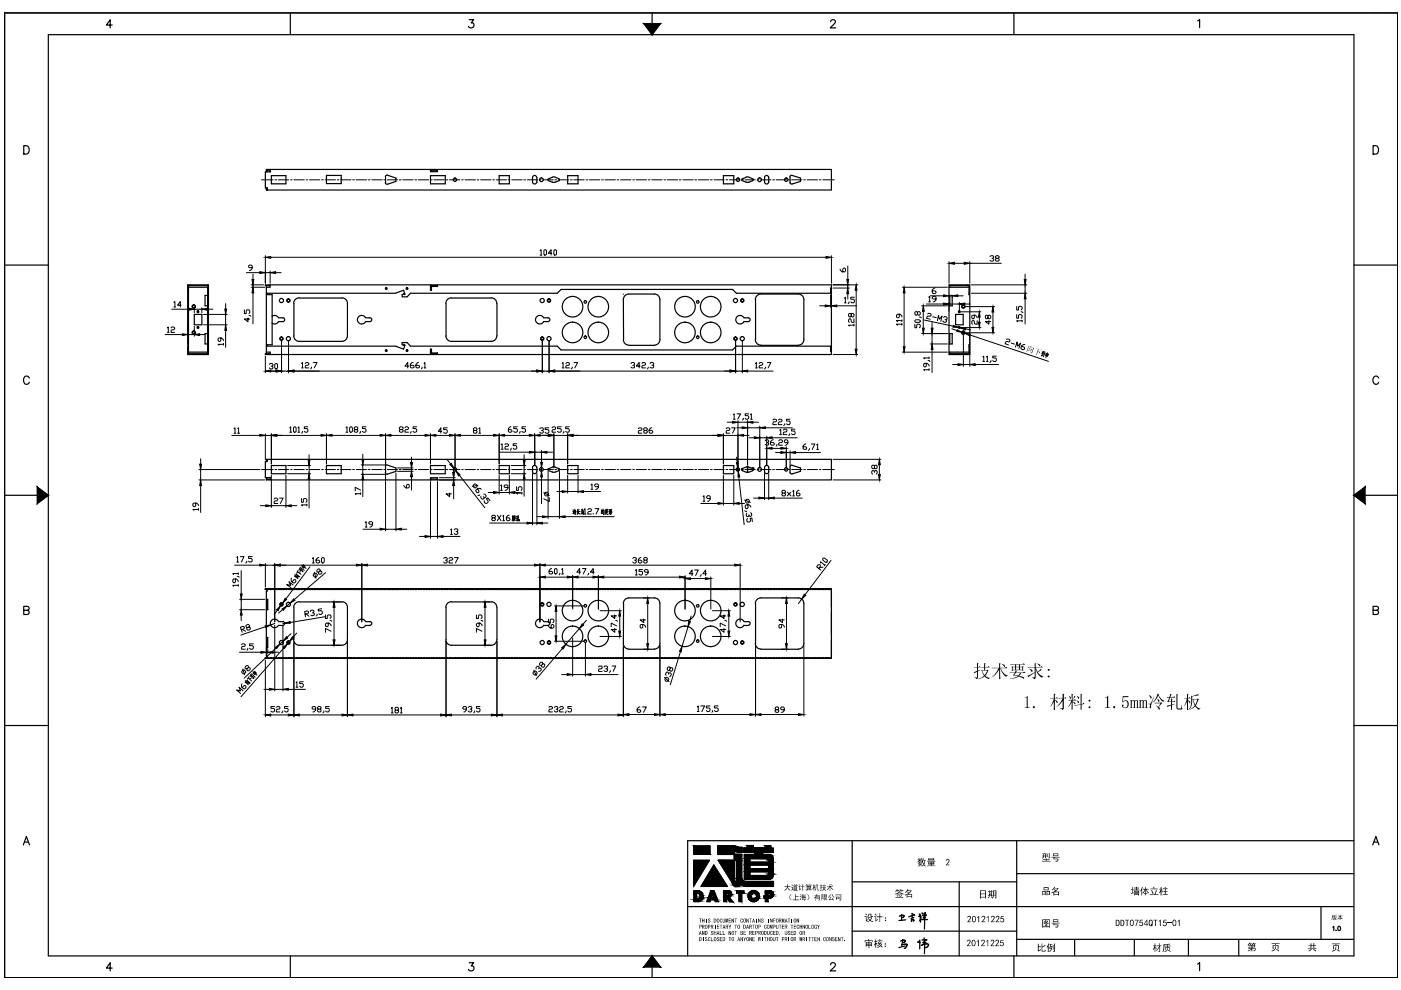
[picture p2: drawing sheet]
<svg xmlns="http://www.w3.org/2000/svg" width="297mm" height="210mm" viewBox="0 0 297 210" stroke-linecap="round" stroke-linejoin="round" font-family="sans-serif">
<!-- layer: 0 -->
<g fill="#000">
<path d="M217.3 147.8h.3l.3-.3v2.3l.5 .3h-1.1l.4-.2v-2zM234.3 147.8l.4-.1 .2-.2v2.4l.5 .2h-1.1l.4-.2v-2zM238 147.6h1.3l-.1 .2h-1l-.1 1 .2-.3h.5l.4 .2 .1 .4-.2 .9-.3 .1-.7-.1a.26 .26 0 0 1-.3-.3 .26 .26 0 0 1 .4-.2 .4 .4 0 0 0 .3 .5 .4 .4 0 0 0 .5-.3v-.7a.46 .46 0 0 0-.4-.4 .46 .46 0 0 0-.5 .4l-.1-.1zM239.6 148.4h.3v.3a.32 .32 0 0 1 .4-.3 .32 .32 0 0 1 .3 .3l.2-.3a.31 .31 0 0 1 .3 .1 .31 .31 0 0 1 .2 .3v1.2l.1 .1h-.5l.1-.1v-1.3a.22 .22 0 0 0-.2-.2 .22 .22 0 0 0-.2 .3v1.2l.1 .1h-.5l.2-.1v-1.2a.24 .24 0 0 0-.2-.3 .24 .24 0 0 0-.3 .3v1.2l.2 .1h-.5l.1-.1v-1.4zM241.5 148.4h.4v.3v-.2a.3 .3 0 0 1 .4-.1 .3 .3 0 0 1 .2 .3v-.1a.34 .34 0 0 1 .4-.2 .34 .34 0 0 1 .3 .4v1.2l.1 .1h-.5l.2-.1v-1.2a.24 .24 0 0 0-.3-.3 .24 .24 0 0 0-.2 .3v1.2l.2 .1h-.6l.2-.1v-1.2a.22 .22 0 0 0-.2-.3 .22 .22 0 0 0-.2 .3v1.2l.1 .1h-.5l.1-.1v-1.4zM148.2 194.8h.5h-.2v.8h-.1v-.8zM149.1 198.7v.8zM148.8 194.8h.2v.3h.2v-.3h.2v.8h-.2v-.4h-.2v.4h-.2zM148.8 197.4h.2l.2 .6v-.6h.2v.8h-.2l-.2-.6v.6h-.2zM149.7 194.8l.1 .8zM149.5 198.8a.25 .25 0 0 1 .3-.1 .25 .25 0 0 1 .2 .2l-.2-.1a.16 .16 0 0 0-.2 .2 .16 .16 0 0 0 .3 .1 .23 .23 0 0 1 .1 .3 .23 .23 0 0 1-.3 .1 .23 .23 0 0 1-.1-.3v.1a.17 .17 0 0 0 .2 .2 .17 .17 0 0 0 .1-.3l-.3-.1zM150.1 194.9l.1-.1a.2 .2 0 0 1 .2-.1 .2 .2 0 0 1 .1 .3l-.1-.2a.19 .19 0 0 0-.1 .3 .19 .19 0 0 0 .2 .1h.1a.25 .25 0 0 1-.2 .4 .25 .25 0 0 1-.3-.2 .19 .19 0 0 0 .2 .1 .19 .19 0 0 0 .2-.2l-.4-.2z"/>
<path d="M150.2 198.8v-.1a.21 .21 0 0 1 .3 0 .21 .21 0 0 1 0 .3v-.1a.25 .25 0 0 0-.3 .1 .25 .25 0 0 0 0 .3l.2 .2 .1-.3a.26 .26 0 0 1-.2 .4 .26 .26 0 0 1-.2-.4zM150.7 198.7l.1 .7h.5v.1h-.6zM150.8 197.4h.4v.2l-.2-.1-.2 .1 .5 .3-.1 .3h-.4l-.1-.3 .3 .2v-.2a.26 .26 0 0 1-.2-.2 .26 .26 0 0 1 0-.3zM151.6 196.1h.1v.8h-.1zM151.3 197.4h.2v.3h.3v-.3v.8v-.4h-.3v.4h-.2zM152 196.1h.5l-.4 .1v.2h.3v.1h-.3v.3l.4 .1h-.5zM152 198.8l.4-.1 .1 .2-.3-.1a.2 .2 0 0 0 0 .3 .2 .2 0 0 0 .2 0 .27 .27 0 0 1-.1 .4 .27 .27 0 0 1-.3-.3l.2 .3a.18 .18 0 0 0 .2-.2 .18 .18 0 0 0-.3-.2zM152.7 194.9v-.1a.18 .18 0 0 1 .3 0 .18 .18 0 0 1 0 .3v-.1a.21 .21 0 0 0-.3-.1 .21 .21 0 0 0 0 .4 .17 .17 0 0 0 .2 .2 .17 .17 0 0 0 .1-.2 .26 .26 0 0 1-.2 .3 .26 .26 0 0 1-.2-.4zM152.6 198.7h.5l-.4 .1v.2h.4l-.4 .1v.3h.4v.1h-.5zM152.6 197.4h.1v.7h.4v.1h-.5zM152.6 196.1h.5l-.2 .1v.7l-.1-.7zM153.2 194.8l.2 .7h.2v-.7h.2v.6a.25 .25 0 0 1-.3 .2 .25 .25 0 0 1-.3-.2z"/>
<path d="M153.2 197.4h.2v.7h.4v.1h-.6zM153.8 194.8h.2l.1 .5 .1-.5h.2v.8l-.1-.6-.1 .6-.2-.6v.6h-.2zM154.5 197.4l.4 .6 .1-.6v.8h-.1l-.3-.6v.6h-.1zM154.5 198.7h.5l-.2 .1v.7h-.1v-.7zM154.5 194.8h.5h-.4v.3h.3v.1h-.3v.3l.4 .1h-.5zM154.5 196.1l.2 .3 .3-.3-.2 .8h-.1zM155.1 194.8h.1l.3 .6v-.6h.1v.8h-.1l-.3-.6v.6h-.1zM155.7 194.8h.6h-.3v.8v-.8zM155.7 197.4h.6l-.3 .1v.7v-.7zM155.7 196.1h.6l-.3 .1v.7v-.7zM157.1 194.8a.26 .26 0 0 1 .3 0 .26 .26 0 0 1 .1 .3h-.1a.18 .18 0 0 0-.2-.3 .18 .18 0 0 0-.1 .3 .18 .18 0 0 0 0 .3 .18 .18 0 0 0 .3 0l.1-.1a.3 .3 0 0 1-.4 .3 .3 .3 0 0 1-.1-.5zM157 198.7l.4 .6v-.6h.1v.8l-.4-.6-.1 .6z"/>
<path d="M157.6 197.4h.5l-.4 .1v.2h.4l-.4 .1v.3h.5v.1h-.6zM157.6 198.7l.3 .3 .3-.3-.3 .8h-.1zM158.2 194.8h.2l.2 .6 .1-.6v.8h-.1l-.2-.6v.6h-.2zM158.9 194.8h.5h-.2v.8l-.1-.8zM158.9 198.7h.1l.3 .6v-.6h.1v.8h-.1l-.3-.6v.6h-.1zM159.5 197.4h.5l-.4 .1v.2h.4l-.4 .1v.3h.4v.1h-.5zM159.5 198.7h.5l-.4 .1v.2h.4l-.4 .1v.3h.4v.1h-.5zM159.5 196.1h.5l-.2 .1v.7l-.1-.7zM160.3 194.8h.1v.8h-.1zM160.7 194.8l.5 .6v-.6v.8l-.3-.6v.6h-.2zM160.7 198.7h.1l.1 .5 .1-.5h.1v.5l.2-.5-.1 .8-.2-.6-.2 .6zM161.6 198.7h.1v.8h-.1z"/>
<path d="M161.4 194.8a.26 .26 0 0 1 .3 0 .26 .26 0 0 1 .2 .2l-.3-.2v.3a.26 .26 0 0 1 .3 .2 .26 .26 0 0 1-.2 .3 .26 .26 0 0 1-.3-.2l.1 .1a.17 .17 0 0 0 .3-.1 .18 .18 0 0 0-.3-.2zM162 198.7h.5l-.2 .1v.7l-.1-.7zM162.1 196.2a.23 .23 0 0 1 .3-.1 .23 .23 0 0 1 .1 .2l-.1 .1a.19 .19 0 0 0-.2-.2 .19 .19 0 0 0-.1 .3 .19 .19 0 0 0 .1 .3 .19 .19 0 0 0 .2-.2l.1 .1a.3 .3 0 0 1-.4 .1 .3 .3 0 0 1-.1-.4zM162.9 194.8v.8zM162.6 197.4h.2l.1 .7h.1v-.7h.2v.7l-.2 .1-.4-.1zM162.6 198.7h.2v.3h.2v-.3h.2v.8h-.2v-.4h-.2v.4h-.2zM163.3 194.8h.1l.3 .6v-.6h.1v.8l-.4-.6-.1 .6zM163.3 197.5l.1-.1a.21 .21 0 0 1 .3 0 .21 .21 0 0 1 0 .3v-.1a.23 .23 0 0 0-.4 .1 .23 .23 0 0 0 .1 .3l.2 .1 .1-.2a.26 .26 0 0 1-.3 .3 .26 .26 0 0 1-.1-.4zM163.3 196.1h.1l.1 .5 .1-.5h.2v.8l-.1-.6-.1 .6-.2-.6-.1 .6zM163.9 194.8h.5h-.4v.3h.3l-.3 .1v.4zM163.9 197.4h.5l-.4 .1v.2h.3l-.3 .1v.3h.4v.1h-.5zM163.9 198.7l.2 .8 .2-.1v-.7h.1l-.1 .8a.25 .25 0 0 1-.2 0 .25 .25 0 0 1-.2-.2z"/>
<path d="M164.5 198.7h.5l-.2 .1v.7h-.1v-.7zM164.5 196.1h.1l.1 .7h.2l.1-.7v.6a.25 .25 0 0 1-.2 .2 .25 .25 0 0 1-.3-.2zM165.2 198.1h.1l-.1 .3zM165.1 196.1h.6l-.3 .1v.7v-.7zM165.8 194.8h.1l.1 .5 .2-.5h.1v.8l-.1-.6-.1 .6-.2-.6-.1 .6zM165.8 196.1h.5l-.4 .1v.2h.3v.1h-.3v.3l.4 .1h-.5zM166.4 197.4l.2 .7h.2v-.7h.1v.6a.26 .26 0 0 1-.3 .2 .26 .26 0 0 1-.2-.2zM167.2 198.7h.1v.8h-.1zM167 194.8h.6h-.3v.8h-.1v-.8zM167.1 197.4a.19 .19 0 0 1 .3-.1 .19 .19 0 0 1 0 .3l-.2-.1v.2l.4 .2-.2 .3a.2 .2 0 0 1-.3 0 .2 .2 0 0 1 0-.3l.1 .2h.2l-.4-.4zM167.9 194.8h.1v.8h-.1zM167.6 196.1h.5l-.1 .1v.7h-.1v-.7z"/>
<path d="M167.7 197.4h.4l-.3 .1v.2h.3l-.3 .1v.3h.4v.1h-.5zM168.3 196.1h.5l-.4 .1v.2h.3v.1h-.3v.3l.4 .1h-.5zM168.9 194.8h.1l.3 .6v-.6h.1v.8h-.1l-.3-.6v.6h-.1zM169 196.2a.2 .2 0 0 1 .3-.1 .2 .2 0 0 1 0 .3v-.1a.21 .21 0 0 0-.3-.1 .21 .21 0 0 0 0 .4 .17 .17 0 0 0 .2 .2 .17 .17 0 0 0 .1-.2l.1 .1a.32 .32 0 0 1-.5 .1 .32 .32 0 0 1 0-.5zM169.5 196.1h.2v.3h.2v-.3h.2v.8h-.2v-.4h-.2v.4h-.2zM169.5 198.7l.2 .5v-.5h.1l.1 .5 .1-.5h.1l-.1 .8-.2-.6-.1 .6h-.1zM170.2 196.1l.4 .6v-.6h.1v.8l-.4-.6-.1 .6zM171 198.7h.1v.8h-.1zM171.4 196.1h.1v.7l.4 .1h-.5zM171.4 198.7h.5l-.2 .1v.7h-.1v-.7zM172 198.7h.6l-.3 .1v.7v-.7zM172.7 196.2l.4-.1 .1 .1-.1 .2-.2-.2-.1 .3a.18 .18 0 0 0 0 .2 .18 .18 0 0 0 .3 0l-.2-.2h.3v.4l-.5-.1z"/>
<path d="M172.7 198.7h.4l-.3 .1v.2h.3l-.3 .1v.3h.4v.1h-.5zM173.3 196.1l.3 .3 .2-.3-.2 .8h-.1zM173.3 198.7l.4 .6v-.6h.1v.8l-.4-.6-.1 .6zM174.6 198.8l.4-.1 .1 .3-.1-.1a.27 .27 0 0 0-.4 .1 .27 .27 0 0 0 .1 .4h.2l.1-.2a.2 .2 0 0 1 0 .3 .2 .2 0 0 1-.3 0zM175.8 198.7h.1l.3 .6v-.6h.1v.8h-.1l-.3-.6-.1 .6zM176.5 198.7l.4 .1v.1l-.3-.1 .4 .4-.1 .3a.2 .2 0 0 1-.3 0 .2 .2 0 0 1-.1-.3v.1a.16 .16 0 0 0 .2 .2 .16 .16 0 0 0 .1-.3 .32 .32 0 0 1-.3-.5zM177.1 198.7h.4l-.3 .1v.2h.3l-.3 .1v.3h.4v.1h-.5zM177.7 198.7l.4 .6 .1-.6v.8h-.1l-.3-.6v.6h-.1zM178.3 198.7h.5l-.2 .1v.7l-.1-.7zM179 199.4l.1 .1zM200.6 182.2l.4-.1 .3 .2v.4l-.5 .6h.5v.2h-.8l.5-.7a.26 .26 0 0 0 .1-.5 .26 .26 0 0 0-.4 .2h-.2zM205.1 194.3l.5-.1a.6 .6 0 0 1-.2 1l-.1 .2h.6v.1h-.8l.6-.8a.25 .25 0 0 0-.1-.4 .25 .25 0 0 0-.4 .2h-.1z"/>
<path d="M207.1 199.5l.4-.3v1.4h-.2v-1.1l-.2 .2zM207.2 194.5l.4-.3v1.3h-.2v-1l-.1 .1zM208.2 194.3l.2-.1a.5 .5 0 0 1 .5 .4 .5 .5 0 0 1-.4 .5l-.2 .3h.6v.1h-.8l.6-.8a.25 .25 0 0 0-.1-.4 .25 .25 0 0 0-.4 .2h-.1zM209.1 199.5l.4-.3v1.4h-.1v-1.1l-.3 .2zM209.2 194.5l.4-.3v1.3h-.1v-1l-.2 .1zM210.2 194.3l.5-.1 .2 .1v.4l-.5 .7h.5v.1h-.8l.6-.8a.24 .24 0 0 0-.1-.4 .24 .24 0 0 0-.4 .2h-.1zM211.2 194.3l.3-.1a.52 .52 0 0 1 .4 .5 .52 .52 0 0 1-.4 .5l-.2 .2h.6v.1h-.8l.6-.8a.24 .24 0 0 0-.1-.4 .24 .24 0 0 0-.4 .2h-.1zM212.2 194.3l.7-.1v.1h-.6v.4h.4l.2 .4v.3l-.3 .2-.5-.2-.1-.2h.2a.3 .3 0 0 0 .5 .1 .3 .3 0 0 0 0-.5 .3 .3 0 0 0-.5 .1h-.1zM238.5 195h.9v.1h-.3v1.2h-.2v-1.2h-.4zM240.6 195h.8l-.5 1.3-.2-.1 .6-1.1h-.7zM241.7 195h.6v.1h-.5l-.1 .4h.5l.2 .6-.3 .2-.3 .1-.3-.4 .3 .2a.31 .31 0 0 0 .4-.3 .31 .31 0 0 0-.5-.2h-.1zM244.6 195h.8v.1h-.3v1.2h-.2v-1.2h-.3z"/>
<path d="M245.7 195.3l.4-.3v1.3h-.2v-1l-.2 .1zM246.7 195h.7v.1h-.6v.4l.3-.1 .3 .4-.2 .5-.4 .1-.3-.4 .3 .2a.3 .3 0 0 0 .4-.1 .3 .3 0 0 0-.1-.4 .3 .3 0 0 0-.4 0h-.2zM247.5 195.6h.9v.1h-.9zM249.7 195.3l.4-.3v1.3h-.2v-1l-.2 .1zM283.6 194.2h.5v-.2h.1v.2h.4l-.3 .1 .4 .5-.1 .1-.4-.6v.5h.2h-.2v.3h-.1v-.3h-.3h.3v-.5l-.5 .6-.1-.1 .5-.5zM205.1 199.3l.5-.1 .1 .2 .1 .4-.6 .7h.6v.1h-.8l.4-.6a.28 .28 0 0 0 .2-.4 .28 .28 0 0 0-.4-.1l-.2 .1zM208.1 199.3l.5-.1 .2 .2-.1 .5-.5 .6h.6v.1h-.8l.5-.8a.25 .25 0 0 0 0-.4 .25 .25 0 0 0-.3 .2h-.2zM210.1 199.4l.2-.2 .4 .1 .1 .5-.5 .7h.5v.1h-.8l.7-.9-.2-.3-.5 .2zM211.1 199.4l.2-.2h.3l.2 .2-.1 .5-.5 .6h.6v.1h-.8l.6-.8a.24 .24 0 0 0-.1-.4 .24 .24 0 0 0-.3 .2h-.2zM212.1 199.3h.7v.1h-.5l-.1 .4h.5l.2 .3-.1 .3-.4 .2-.4-.2v-.1l.1-.1a.29 .29 0 0 0 .5 .2 .29 .29 0 0 0 0-.5 .29 .29 0 0 0-.4 0l-.2 .1z"/>
<path d="M208.7 140.6l.3 .1-.1 .7h.5l.2-.2 .2 .3h-.9v.6l.5-.1 .2 .2-.5 .9a.29 .29 0 0 0-.1 .3 .29 .29 0 0 0 .3 .2l.6 .2-.3 .2-.5-.3a.55 .55 0 0 0-.9 0l-.8 .3 .9-.5a.46 .46 0 0 0 .1-.8l-.2-.5-.3-.1h.8v-.6l-.8-.1h.8zM208.3 142.2l.2 .6a.22 .22 0 0 0 .2 .3 .22 .22 0 0 0 .3-.2l.3-.7zM207.1 140.5l.4 .2-.2 .7 .4-.1 .2 .2h-.6v.7l.6-.1-.6 .3v1.3a.28 .28 0 0 1-.3 .3 .28 .28 0 0 1-.2-.3l-.2-.1h.5v-1.2l-.4 .3-.2-.2 .6-.2v-.8l-.6-.1h.6z"/>
<path d="M212.4 140.8l.4 .1a.24 .24 0 0 1 .3 .2 .24 .24 0 0 1-.2 .3zM210.3 141.6h1.5v-1l.4 .1-.2 .1v.8h1.1l.2-.2 .3 .3h-1.4l.4 .9 1.1 .6-.1 .1a.56 .56 0 0 1-.8-.3l-.8-1.3 .1 2.2-.3 .1v-2.1l-.7 1.1-.8 .6 .9-1 .5-.9h-1.3z"/>
<path d="M215.4 140.9v.5h.6v-.5zM214.7 141.5v.5h.5v-.5zM215.4 141.5v.5h.6v-.5zM216.2 141.5v.5h.5v-.5zM214.2 140.8h2.6l.2-.2 .3 .3h-1.1v.5h.5l.1-.2 .2 .2-.1 .1 .1 .6-.3 .2v-.2h-2l-.2 .2v-1l.7 .1v-.5l-.9 .1zM215.3 142.7l-.1 .2a.19 .19 0 0 0-.1 .3 .19 .19 0 0 0 .3 0h.2a.64 .64 0 0 0 .7-.5zM214 142.6h1.1l.2-.5 .3 .2-.2 .3h1.5l.2-.2 .4 .3h-1l-.4 .6 .8 .2a.18 .18 0 0 1 .3 .2 .18 .18 0 0 1-.3 .1l-.5-.2a.62 .62 0 0 0-.9 .1l-1.4 .3 1.7-.6-1-.2 .3-.5h-.9z"/>
<path d="M220 140.7l.2 .1a.28 .28 0 0 1 .3 .1 .28 .28 0 0 1-.1 .4zM217.9 141.4h1.5v-.8l.3 .1-.1 .7h1l.2-.2 .3 .3h-1.5l.4 1 .6-.7 .3 .3-.5 .2a.34 .34 0 0 0-.3 .3 .34 .34 0 0 0 .3 .4l.8 .5-.3 .2-.7-.6-.6-1.4v1.9a.32 .32 0 0 1-.3 .4 .32 .32 0 0 1-.4-.3l-.1-.1 .6-.1v-.9l-1.3 1-.3-.3 1.6-.7v-1.1h-1.4zM218.3 141.8l.4 .1a.32 .32 0 0 1 .2 .3 .32 .32 0 0 1-.2 .3z"/>
<path d="M222.1 142a.2 .2 0 0 1 .4 0 .2 .2 0 0 1-.4 0zM222.1 143.4a.21 .21 0 0 1 .4 0 .21 .21 0 0 1-.4 0z"/>
<path d="M225.3 147.1l.4 .1-.1 .8 .3-.2 .2 .3h-.5v2.1a.28 .28 0 0 1-.3 .3 .28 .28 0 0 1-.3-.2l-.3-.2h.6v-1.6l-.8 1.1-.5 .2 .6-.5 .7-1.1-.9-.2h.9zM223.4 147.1l.4 .1-.2 .1v.7l.5-.2 .3 .3h-.8v.3l.4 .1a.29 .29 0 0 1 .2 .3 .29 .29 0 0 1-.1 .3l-.5-.7 .1 2.1-.3 .1v-1.9l-.3 .8-.4 .3 .7-1.6-.7-.2h.7z"/>
<path d="M227.2 147.1l.3 .1-.1 .1v1.1l.5-.2 .3 .3h-.8v.2l.3 .1a.29 .29 0 0 1 .3 .2 .29 .29 0 0 1-.1 .3l-.5-.5v1.6l-.2 .1v-1.6l-.8 1 .8-1.3-.7-.2h.7zM226.7 147.5v.1a.34 .34 0 0 1 .3 .2 .34 .34 0 0 1-.1 .4zM228.3 147.6h.2a.3 .3 0 0 1 .3 .3 .3 .3 0 0 1-.2 .3zM228.3 148.5l.2 .1a.32 .32 0 0 1 .2 .2 .32 .32 0 0 1-.1 .3zM229.1 147.1l.3 .1-.1 .1v2h.2l.2-.3 .3 .3-.7 .1v1l-.2 .1v-1.1l-1.2 .3-.1-.2 1.3-.2zM227.8 147.5l.2 .2-.4 .6z"/>
<path d="M230.8 148.6a.2 .2 0 0 1 .4 0 .2 .2 0 0 1-.4 0zM230.8 149.9a.2 .2 0 0 1 .4 0 .2 .2 0 0 1-.4 0z"/>
<path d="M245.4 147.1l.4 .2h-.2l.5 .8 .8 .6a.54 .54 0 0 1-.8-.4l-.5-.9-.4 .9-.9 .6 .7-.7zM245.3 148.2h.2a.3 .3 0 0 1 .3 .3 .3 .3 0 0 1-.2 .3zM244.7 149h1.3l.2-.1 .3 .2-.6 .5a.26 .26 0 0 0-.2 .3 .26 .26 0 0 0 .2 .2 .17 .17 0 0 1 0 .3 .17 .17 0 0 1-.3-.1l-.5-.7h.1a.3 .3 0 0 0 .4 .2 .3 .3 0 0 0 .2-.3l.2-.4-1.1 .1zM243.6 147.4l.4 .2a.26 .26 0 0 1 .2 .3 .26 .26 0 0 1-.2 .2zM244.6 147.6l-.5 2.1a.25 .25 0 0 1 0 .3 .25 .25 0 0 1-.3 .1v-.4a.32 .32 0 0 0-.3-.4v-.1a.96 .96 0 0 0 .8-.9z"/>
<path d="M247.3 147.8h.6l.2-.7 .3 .2-.2 .5h.6l.2-.2 .2 .3h-1.1l-.3 .8h.5v-.6l.3 .1-.1 .5 .5-.1 .2 .2h-.7v.6l.6-.1-.6 .2v.9l-.2 .1v-.4a.27 .27 0 0 0 0-.4 .27 .27 0 0 0-.4 0l-.4 .2-.1-.3 .9-.2v-.6l-.6 .1-.2-.2 .2-.4a.25 .25 0 0 0 .2-.3 .25 .25 0 0 0-.4-.1zM249.4 147.1l.4 .2-.2 .1v2.7l.2 .1h.6l.1-.7 .1 .6 .1 .1-.3 .2h-.6l-.3-.1z"/>
<path d="M252.6 147.5l.2 .1 1.2-.5 .2 .3-1.4 .2v.6h1l.2-.1 .2 .2-.2 .1-.3 .9a.52 .52 0 0 0 0 .5 .52 .52 0 0 0 .4 .3l.3 .2a.4 .4 0 0 1-.7-.2 .25 .25 0 0 0-.2-.3 .25 .25 0 0 0-.3 .1l-.5 .4-.5 .1 .8-.5a.66 .66 0 0 0 .1-.9l-.2-.7h-.1l-.2 1.3-.6 .9 .5-1.1zM253 148.3l.4 1.1 .4-1.1zM251.7 147.1l.3 .2-.1 .7 .3-.2 .3 .3h-.6v.3l.4 .4v.3h-.1l-.3-.6v2l-.2 .1v-1.9l-.6 1 .5-1.5v-.1h-.4l-.1-.1h.6z"/>
<path d="M148.4 197.4l.4 .8-.2-.2h-.2l-.2 .2zM148.5 197.6l-.1 .3h.1z"/>
<path d="M148.3 196.1h.3l.2 .1-.1 .3-.4 .1v.3zM148.3 196.2v.3h.2l.1-.3z"/>
<path d="M148.2 198.7h.3l.2 .2 .1 .3-.2 .3h-.4zM148.3 198.8l.1 .6a.32 .32 0 0 0 .2-.3 .32 .32 0 0 0-.3-.3z"/>
<path d="M148.8 196.1h.3a.24 .24 0 0 1 .3 .2 .24 .24 0 0 1-.2 .2l.2 .4-.3-.4-.3 .4zM149 196.2v.3h.2v-.3z"/>
<path d="M149.5 197.4h.3l.2 .2v.4l-.3 .2h-.2zM149.6 197.5v.6a.33 .33 0 0 0 .3-.3 .33 .33 0 0 0-.3-.3z"/>
<path d="M149.5 196.2l.1-.1a.43 .43 0 0 1 .4 .3 .43 .43 0 0 1-.2 .5 .47 .47 0 0 1-.3-.7zM149.6 196.2v.2a.21 .21 0 0 0 0 .3 .21 .21 0 0 0 .3 0v-.5z"/>
<path d="M150.1 196.1h.3a.25 .25 0 0 1 .2 .2 .25 .25 0 0 1-.2 .3l-.3 .3zM150.2 196.2v.3a.18 .18 0 0 0 .3-.2 .18 .18 0 0 0-.3-.1z"/>
<path d="M150.7 196.1h.3a.24 .24 0 0 1 .2 .1 .24 .24 0 0 1-.1 .3l.2 .4-.3-.4h-.2l-.1 .4zM150.8 196.2v.3h.2l.1-.3z"/>
<path d="M151.3 194.8l.5 .1v.5l-.2 .2h-.3zM151.5 194.8v.7l.3-.2a.29 .29 0 0 0 0-.3 .29 .29 0 0 0-.3-.2z"/>
<path d="M151.4 198.8v-.1a.43 .43 0 0 1 .5 .3 .43 .43 0 0 1-.1 .5h-.2l-.2-.1zM151.6 198.8l-.1 .5a.18 .18 0 0 0 .2 .1 .18 .18 0 0 0 .1-.3l-.1-.3z"/>
<path d="M152 194.8a.39 .39 0 0 1 .5 .2 .39 .39 0 0 1-.1 .5v.1a.42 .42 0 0 1-.5-.3 .42 .42 0 0 1 .1-.5zM152.2 194.8l-.1 .3a.21 .21 0 0 0 0 .3 .21 .21 0 0 0 .3 .1 .21 .21 0 0 0 0-.3v-.3z"/>
<path d="M152.2 197.4l.3 .8-.1-.2h-.3l-.2 .2zM152.2 197.6l-.1 .3h.2z"/>
<path d="M153.2 198.7h.4l.2 .2v.4l-.3 .2h-.3zM153.3 198.8v.6a.32 .32 0 0 0 .3-.3 .32 .32 0 0 0-.3-.3z"/>
<path d="M153.5 196.1l.3 .8-.2-.2h-.2l-.2 .2zM153.5 196.2l-.1 .3h.2z"/>
<path d="M153.9 196.1l.4 .1 .1 .2-.2 .1 .2 .4-.3-.4h-.1l-.1 .4zM154 196.2v.3h.2l.1-.3z"/>
<path d="M155.2 197.5v-.1a.43 .43 0 0 1 .5 .3 .43 .43 0 0 1-.2 .5 .44 .44 0 0 1-.4-.2 .44 .44 0 0 1 .1-.5zM155.3 197.5l-.1 .2a.21 .21 0 0 0 0 .4 .21 .21 0 0 0 .3-.1v-.5z"/>
<path d="M155.2 198.7h.4l.1 .5a.32 .32 0 0 1-.5 .3 .32 .32 0 0 1-.1-.5zM155.3 198.8l-.1 .2a.23 .23 0 0 0 0 .4 .23 .23 0 0 0 .3 0 .23 .23 0 0 0 0-.3v-.3z"/>
<path d="M156.4 196.2l.4-.1 .1 .5a.3 .3 0 0 1-.4 .3 .3 .3 0 0 1-.2-.4zM156.5 196.2v.3a.21 .21 0 0 0 .1 .3 .21 .21 0 0 0 .2-.1 .21 .21 0 0 0 0-.2v-.3z"/>
<path d="M156.6 198.7l.3 .8-.2-.3h-.2v.3h-.2zM156.6 198.9l-.1 .3h.2z"/>
<path d="M157 197.4h.3a.2 .2 0 0 1 .2 .1 .2 .2 0 0 1-.1 .3 .23 .23 0 0 1 .1 .3 .23 .23 0 0 1-.3 .1h-.2zM157.1 197.5v.2h.3v-.2zM157.1 197.8v.3h.3v-.2z"/>
<path d="M157.6 194.9a.38 .38 0 0 1 .6 .1 .38 .38 0 0 1-.1 .5 .4 .4 0 0 1-.5-.1 .4 .4 0 0 1 0-.5zM157.7 194.9v.2a.21 .21 0 0 0 0 .3 .21 .21 0 0 0 .3 0v-.1a.24 .24 0 0 0 .1-.3 .24 .24 0 0 0-.4-.1z"/>
<path d="M157.6 196.1l.5 .1 .1 .4-.3 .3h-.3zM157.7 196.2l.1 .6 .2-.1v-.4z"/>
<path d="M158.5 196.1l.3 .8-.2-.2h-.2l-.2 .2zM158.5 196.2l-.1 .3h.2z"/>
<path d="M158.4 198.7a.39 .39 0 0 1 .4 .4 .39 .39 0 0 1-.5 .4l-.1-.6zM158.4 198.9v.1a.21 .21 0 0 0-.1 .3 .21 .21 0 0 0 .3 0l.1-.1a.21 .21 0 0 0-.1-.3 .21 .21 0 0 0-.2 0z"/>
<path d="M158.9 197.4h.2a.24 .24 0 0 1 .3 .2 .24 .24 0 0 1-.2 .3l.2 .3-.3-.3-.2 .3zM159 197.5v.3h.2l.1-.3z"/>
<path d="M158.9 196.1h.2a.24 .24 0 0 1 .3 .2 .24 .24 0 0 1-.2 .2l.2 .4-.3-.4-.2 .4zM159 196.2v.3h.2l.1-.3z"/>
<path d="M159.7 194.8l.4 .8-.2-.2h-.3l-.1 .2zM159.8 194.9l-.1 .4h.2z"/>
<path d="M160.1 197.4h.3a.25 .25 0 0 1 .3 .2 .25 .25 0 0 1-.3 .3l-.3 .3zM160.3 197.5v.3a.18 .18 0 0 0 .2-.2 .18 .18 0 0 0-.2-.1z"/>
<path d="M160.1 196.2l.4-.1 .2 .4a.32 .32 0 0 1-.5 .4 .31 .31 0 0 1-.1-.6zM160.3 196.2l-.1 .2a.21 .21 0 0 0 0 .3 .21 .21 0 0 0 .3-.1v-.4z"/>
<path d="M160.8 197.4h.2a.25 .25 0 0 1 .3 .2 .25 .25 0 0 1-.2 .3l.2 .3-.3-.3h-.1l-.1 .3zM160.9 197.5v.3h.2l.1-.2z"/>
<path d="M160.8 196.1h.2a.25 .25 0 0 1 .3 .2 .25 .25 0 0 1-.3 .3h-.1l-.1 .3zM160.9 196.2v.3h.3v-.3z"/>
<path d="M161.4 197.5l.1-.1a.43 .43 0 0 1 .4 .2 .43 .43 0 0 1-.1 .5 .42 .42 0 0 1-.4-.1 .42 .42 0 0 1 0-.5zM161.5 197.6v.1a.24 .24 0 0 0 0 .4 .24 .24 0 0 0 .3 0 .24 .24 0 0 0 0-.4l-.1-.2z"/>
<path d="M162 197.4h.3l.2 .2-.1 .6h-.4zM162.1 197.5v.6h.2l.1-.5z"/>
<path d="M162.6 196.2l.1-.1a.43 .43 0 0 1 .5 .3 .43 .43 0 0 1-.2 .5 .28 .28 0 0 1-.3-.1 .28 .28 0 0 1-.1-.3zM162.8 196.2l-.1 .2a.21 .21 0 0 0 0 .3 .21 .21 0 0 0 .3 0v-.5z"/>
<path d="M163.4 198.7l.3 .1 .1 .4a.26 .26 0 0 1-.2 .3 .26 .26 0 0 1-.3-.3zM163.4 198.8v.3a.19 .19 0 0 0 0 .3 .19 .19 0 0 0 .3-.1v-.4z"/>
<path d="M163.9 196.1h.3a.26 .26 0 0 1 .2 .2 .26 .26 0 0 1-.2 .3h-.2l-.1 .3zM164 196.2v.3h.3v-.3z"/>
<path d="M164.5 194.8h.5l.1 .5a.32 .32 0 0 1-.5 .2 .32 .32 0 0 1-.1-.5zM164.7 194.8l-.1 .3a.21 .21 0 0 0 0 .3 .21 .21 0 0 0 .3 0v-.4z"/>
<path d="M164.5 197.4h.3l.2 .2 .1 .3-.2 .3h-.4zM164.6 197.5v.6a.32 .32 0 0 0 .3-.3 .32 .32 0 0 0-.3-.3z"/>
<path d="M165.1 194.8h.3a.24 .24 0 0 1 .3 .2 .24 .24 0 0 1-.2 .2l.2 .4-.3-.4-.3 .4zM165.3 194.8v.3h.1a.16 .16 0 0 0 .1-.2 .16 .16 0 0 0-.2-.1z"/>
<path d="M165.8 198.7h.2a.25 .25 0 0 1 .3 .3 .25 .25 0 0 1-.3 .2l-.2 .3zM165.9 198.8v.3h.3v-.2z"/>
<path d="M166.4 196.1h.3a.24 .24 0 0 1 .2 .2 .24 .24 0 0 1-.1 .2l.1 .4-.3-.4h-.1l-.1 .4zM166.5 196.2v.3h.3v-.3z"/>
<path d="M166.4 198.7h.3a.24 .24 0 0 1 .2 .2 .24 .24 0 0 1-.1 .3l.1 .3-.3-.3h-.1l-.1 .3zM166.5 198.8v.3l.3-.1v-.2z"/>
<path d="M166.6 194.8l.4 .8-.2-.2h-.3l-.1 .2zM166.7 194.9l-.1 .4h.2z"/>
<path d="M167.7 198.8l.1-.1a.41 .41 0 0 1 .4 .4 .41 .41 0 0 1-.3 .4l-.3-.2zM167.9 198.8l-.1 .5 .1 .2 .2-.6z"/>
<path d="M168.3 197.4h.3l.2 .2-.1 .6h-.4zM168.4 197.5v.6h.2l.1-.5z"/>
<path d="M168.3 194.8a.41 .41 0 0 1 .5 .2 .41 .41 0 0 1-.1 .6 .42 .42 0 0 1-.5-.3 .42 .42 0 0 1 .1-.5zM168.5 194.8l-.1 .3a.21 .21 0 0 0 0 .3 .21 .21 0 0 0 .3 0v-.5z"/>
<path d="M168.3 198.7h.2a.24 .24 0 0 1 .3 .2 .24 .24 0 0 1-.2 .3l.2 .3-.3-.3-.2 .3zM168.4 198.8v.3h.1a.18 .18 0 0 0 .2-.3 .17 .17 0 0 0-.3 0z"/>
<path d="M169.5 197.5l.4-.1 .2 .5a.26 .26 0 0 1-.3 .3 .26 .26 0 0 1-.3-.3zM169.7 197.5l-.1 .4a.21 .21 0 0 0 .1 .2 .21 .21 0 0 0 .3-.1 .21 .21 0 0 0-.1-.2v-.3z"/>
<path d="M170.2 197.4l.4 .1 .1 .2-.2 .2 .2 .3-.3-.3h-.1l-.1 .3zM170.3 197.5v.3l.3-.1-.1-.2z"/>
<path d="M170.2 198.7l.4 .1 .1 .2-.2 .2 .2 .3-.3-.3h-.1l-.1 .3zM170.3 198.8v.3h.2l.1-.3z"/>
<path d="M170.9 196.1a.42 .42 0 0 1 .4 .3 .42 .42 0 0 1-.1 .5h-.3l-.1-.2zM171 196.2l-.1 .3a.21 .21 0 0 0 0 .3 .21 .21 0 0 0 .3 0 .21 .21 0 0 0 0-.3v-.3z"/>
<path d="M172.1 196.2l.3-.1 .2 .4a.32 .32 0 0 1-.4 .4 .32 .32 0 0 1-.2-.5zM172.3 196.2l-.2 .2a.21 .21 0 0 0 0 .3 .21 .21 0 0 0 .3 0l.1-.4z"/>
<path d="M175.2 198.8l.1-.1a.41 .41 0 0 1 .4 .3 .41 .41 0 0 1-.1 .5h-.1a.42 .42 0 0 1-.4-.3 .42 .42 0 0 1 .1-.4zM175.3 198.8v.2a.2 .2 0 0 0 0 .4 .2 .2 0 0 0 .3-.2v-.4z"/>
<path d="M183.9 194.5h1l-.1 .3a.26 .26 0 0 0-.2 .4 .26 .26 0 0 0 .4 .1h.2l-.2 .2-.6-.3-.4 .3-.2-.1 .6-.3zM184.1 193.7h.6v.5l.4 .1v.1h-.5v-.5h-.4v.4l-.2 .2-.1-.1 .2-.2zM183.3 194.3h.4v.8l.2-.2 .1 .1-.4 .4-.1-.1 .1-.9h-.3zM184.2 194.6l.1 .2a.2 .2 0 0 0 .2 .2 .2 .2 0 0 0 .2-.3zM183.4 193.7h.2l.3 .3-.2 .1z"/>
<path d="M183.6 199.8h.5v-.2h.2v.2h.6v.8h-.6v.4h-.2v-.4l-.5 .1zM183.3 199.4h.8l-.1-.2 .2-.1 .1 .3h.7v.3h-.1v-.2h-1.4v.3h-.2zM184.3 200.3v.1h.4v-.1zM183.7 200.3v.1h.4v-.1zM184.3 199.9v.2h.4v-.2zM183.7 199.9v.2h.4v-.2z"/>
<path d="M185.6 199.2h.2v.4h.2v.1h-.2v.3v-.1l.2 .2-.1 .2-.1-.2v.8h-.2v-.8l-.2 .4-.1-.2 .3-.5-.3-.1v-.1h.3zM186.1 199.9l.3-.3 .2 .1-.3 .2h.3l.1-.2 .2 .1-.8 .8-.1-.1 .5-.4h-.4zM186 200.8l.5-.2 .4-.5h.2l-.1 .2a.28 .28 0 0 0-.1 .3 .28 .28 0 0 0 .3 .2l-.3 .1-.2-.3-.6 .4zM186.1 199.4h1v.2h-1zM186.4 199.2l.2-.1 .1 .2-.2 .1z"/>
<path d="M186.4 193.7h.2v.6h.5v.2h-.5v.9h-.2l.1-.9h-.6v-.2h.6zM185.3 194.3h.5v.8l.2-.3 .1 .1-.4 .5-.1-.1v-.9h-.3zM185.5 193.7l.4 .3-.1 .1-.3-.3z"/>
<path d="M187.6 194.5h.3v.3h-.3zM187.6 195h.3v.3h-.3z"/>
<path d="M189.7 189.5l.5-.1 .4-.4 1 .5a.19 .19 0 0 1-.2 .2 .19 .19 0 0 1-.2-.2l-.1 .1h-.9v-.1l-.3 .2zM189.9 190.2h1l.2-.5 .2 .1-.2 .4h.4v.2h-1.6zM190.2 188.5l.1 .1-.1 .1h.5v.1h-.3l-.1 .2a.17 .17 0 0 0-.1-.1 .17 .17 0 0 0-.2 .1h-.2zM190.9 188.5l.2 .1v.1h.5v.1h-.3v.2l-.1 .1-.1-.3h-.1l-.2 .2h-.1zM190.3 189.5h.8l-.3-.2a.19 .19 0 0 0-.2-.1 .19 .19 0 0 0-.1 .2zM190.5 189.8l.2-.1v.4zM190.1 189.8h.1l.2 .3h-.2z"/>
<path d="M192.4 188.5l.2 .1-.2 .2h.9l-.7 .8h.8v.8l-.1-.2h-.9l-.2 .2v-.7l-.4 .1 .8-.4-.3-.3 .1-.1a.31 .31 0 0 0 .4 .2 .31 .31 0 0 0 .2-.3h-.6l-.4 .4-.1-.1zM192.4 189.7v.4h.9v-.4z"/>
<path d="M195.7 181.9l.1 .1-.1 .3h.6l-.2 .1v.6a.3 .3 0 0 0-.1 .4 .3 .3 0 0 0 .3 .2l-.1 .1-.4-.3-.3 .3-.2-.1 .5-.3-.2-.6-.2 .2zM194.6 182.9l.3-.1 .6 .1-.2 .4 .2 .1-.9 .3v-.1l.5-.2-.4-.1 .1-.3h-.2zM194.6 182.3a.27 .27 0 0 0 .3 0 .27 .27 0 0 0 .1-.4h.1a.25 .25 0 0 0 0 .4 .25 .25 0 0 0 .4 0v.1a.27 .27 0 0 0-.4 0 .27 .27 0 0 0 0 .4h-.1v-.3l-.4 .3-.1-.1 .4-.3h-.3zM195.7 182.4l.2 .8 .1-.8zM194.9 183.1v.1l.3 .1v-.3zM195.3 181.9l.2 .1-.1 .3-.2-.1zM195.2 182.4l.2 .2-.1 .2-.1-.2zM194.6 182l.1-.1 .2 .3z"/>
<path d="M196.8 182.7h1.3v.5h-.6v.1l.6 .1h-.6v.1h.8v.2h-1.7v-.2h.8v-.1l-.7 .1v-.2h.7v-.1h-.6zM196.8 182h1.3v.4h-1.3zM196.6 182.5h1.7v.2h-1.7zM197 182.3l.9 .1zM197 182.1h.9zM197.5 182.8v.2h.4v-.2zM196.9 182.8v.2h.5v-.2zM196.9 183l.5 .1zM197.5 183l.4 .1z"/>
<path d="M206.1 199.4l.4-.2 .3 .3v.8l-.2 .3h-.3l-.3-.3zM206.4 199.4l-.2 .3v.5a.22 .22 0 0 0 .2 .3 .22 .22 0 0 0 .2-.3l.1-.5z"/>
<path d="M206.2 194.4a.39 .39 0 0 1 .5-.2 .39 .39 0 0 1 .2 .6l-.1 .5a.44 .44 0 0 1-.5 .2 .44 .44 0 0 1-.2-.6zM206.4 194.3l-.2 .3v.5a.28 .28 0 0 0 .4 .3 .28 .28 0 0 0 .2-.4v-.2a.33 .33 0 0 0-.4-.5z"/>
<path d="M207.8 188.8h1.2v1.7h-.1v-.2h-1v.2h-.1zM207.9 189.6v.5h1v-.5zM207.9 188.9v.6h1v-.6z"/>
<path d="M210.6 188.8h.6v1.6l-.1 .1-.2-.1h.2v-.5h-.4l-.1 .5-.2 .1-.1-.1 .3-.4zM209.7 188.8h.1v.2h.4v-.2h.2l-.1 .2 .2 .1h-.2v.8l.2 .1h-1v-.1h.2v-.8h-.2zM210.7 188.9v.4h.4v-.4zM210.7 189.4v.3h.4v-.3zM209.6 190.1h.3l-.3 .3h-.2zM209.8 189.1v.2h.4v-.2zM209.8 189.7v.2h.4v-.2zM209.8 189.4v.2h.4v-.2zM210.1 190.1l.1-.1 .2 .3-.1 .1z"/>
<path d="M221 181h1l-.2 .1v.3h.2v.2h-.2v.3h-.2v-.3h-.2l-.4 .5-.1-.2 .2-.1a.18 .18 0 0 0 .1-.2 .18 .18 0 0 0-.3 0v-.2a.2 .2 0 0 0 .3 0 .2 .2 0 0 0-.2-.3zM221.1 182.1h.6v-.1h.2v.1h.6v.2h-.6v.2h.8v.2h-1.8v-.2h.8v-.2h-.6zM222.5 180.9h.1v.9a.17 .17 0 0 1 0 .2 .17 .17 0 0 1-.3-.1 .17 .17 0 0 1 .2-.2zM222.1 181h.2v.7h-.2zM221.4 181.1v.3h.2v-.3z"/>
<path d="M221.3 188.1h1v.7h-1zM221.9 188.9h.7v.9l-.6-.2v.2h-.1zM221 188.9h.7v.9l-.6-.2-.1 .2zM221.4 188.3v.3h.8v-.3zM222 189.1v.4h.5v-.4zM221.1 189.1v.4h.4v-.4z"/>
<path d="M221 194.9h1.6v1.8h-1.6zM221.1 195.1v1.3h1.4v-1.3zM221.6 195.1h.2l-.1 .1h.6l-.4 .5 .4 .1v.1l-.5-.2-.4 .2h-.2l.5-.2-.2-.2-.1 .2-.1-.1zM221.6 196.1h.1a.22 .22 0 0 1 .2 0 .22 .22 0 0 1 .1 .3l-.5-.2zM221.7 195.8l.3 .3-.3-.1zM221.6 195.4l.2 .2 .2-.2z"/>
<path d="M223.5 188l.2 .1-.1 .2h.9l-.8 .7h.8v.9h-.1v-.2h-.9v.2h-.1v-.7l-.3 .1-.2-.1 .6-.2a.18 .18 0 0 0 .2-.2 .18 .18 0 0 0-.3-.1l.1-.2 .4 .3 .3-.4h-.7l-.4 .4-.1-.1zM223.5 189.2v.4h.9v-.4z"/>
<path d="M223.2 194.9h1.2v.6h-1.2zM222.9 195.7h1.8v.1h-1.1l-.1 .2h.9v.3a.34 .34 0 0 1-.3 .4 .34 .34 0 0 1-.4-.2 .34 .34 0 0 0 .4 0 .34 .34 0 0 0 .1-.3h-.9l.1-.4h-.5zM223.4 195.1v.3h.8v-.3z"/>
<path d="M223.2 181h1.2v.5h-1.2zM222.9 181.7h1.8v.1h-1.1l-.1 .3h.9v.2a.35 .35 0 0 1-.2 .4 .35 .35 0 0 1-.5-.2 .33 .33 0 0 0 .4 0 .33 .33 0 0 0 .1-.3h-.9l.1-.4h-.5zM223.4 181.1v.3h.8v-.3z"/>
<path d="M236.6 195h.4l.3 .2 .1 .8-.4 .3h-.4zM236.7 195.1v1.1h.2l.3-.2v-.6l-.2-.2z"/>
<path d="M237.6 195h.4l.3 .3 .1 .6-.4 .4h-.4zM237.7 195.1v1.1h.3l.2-.2v-.5l-.2-.3z"/>
<path d="M239.6 195.1l.5-.1 .2 .2 .1 .8-.3 .4-.5-.3zM239.9 195.1l-.2 .8a.27 .27 0 0 0 .4 .3 .27 .27 0 0 0 .1-.5v-.5z"/>
<path d="M240.5 188.9h1v1l-.2-.2h-.7l-.1 .2zM240.6 189v.6h.7v-.6zM240.4 188.2h.5v-.2h.1v.2h.5v.1h-.5v.4h.6v.1h-1.2v-.1h.5v-.4h-.5zM240 188.1h.2v.5h.1l-.1 .1v.6l.2-.1v.1l-.5 .3-.1-.2 .2-.1v-.6h-.2v-.1h.2zM240.7 189.1h.5v.4h-.5zM241.1 188.5a.15 .15 0 0 1 .3 0 .15 .15 0 0 1-.3 0zM240.5 188.5l.1-.1 .1 .2-.1 .1zM240.9 189.3v.1h.2v-.1z"/>
<path d="M242.3 188.5h.5v-.4h.2v.4h.5v.1h-.4l.2 .4 .3 .3-.1 .1-.4-.4-.1-.4v.7h.2v.2a.24 .24 0 0 0-.3 0 .24 .24 0 0 0 .1 .4h-.2a.24 .24 0 0 0 0-.4 .24 .24 0 0 0-.3 0v-.2h.3v-.7l-.5 .9-.2-.2 .6-.7h-.4zM242.1 188.1h.2l-.2 .4v1.4h-.1v-1.1l-.1 .2-.1-.1z"/>
<path d="M243.2 195v.9h.3v.1h-.3v.3h-.1v-.3h-.6zM243.1 195.3l-.4 .6h.4z"/>
<path d="M243.7 195.1l.3-.1 .3 .2 .1 .8-.2 .5-.6-.4zM243.8 195.2v.7a.23 .23 0 0 0 0 .2 .23 .23 0 0 0 .3 .1l-.1-.3 .1-.1 .1 .1v-.3a.29 .29 0 0 0 0-.4 .29 .29 0 0 0-.4 0z"/>
<path d="M243.8 189.6h1l.3-.9 .2 .1-.4 .8h.7v.2h-1.8zM243.9 188.4h1.5v.2h-1.5zM244.1 188.8h.2l.3 .7-.2 .1zM244.5 188.1a.17 .17 0 0 1 .2 0 .17 .17 0 0 1 0 .3z"/>
<path d="M246.6 188.4h1v.1h-.5v.4h.4v.1h-.4v.6h.5v.1h-1.1v-.1h.5v-.6h-.4v-.1h.4v-.4h-.4zM246.1 188.1h.2v.4h.2v.1h-.2v.2h.1l.1 .2-.1 .2-.1-.3v1h-.2v-.9l-.2 .4-.2-.1 .4-.6-.3-.2h.3zM246.9 188.1l.2-.1 .1 .3h-.2z"/>
<path d="M248.7 195.1l.4-.1 .3 .3v.7l-.3 .4-.5-.3zM248.9 195.1l-.1 .6a.3 .3 0 0 0 .2 .5 .3 .3 0 0 0 .3-.5l-.1-.5z"/>
<path d="M282.9 194h.5v.1h-.4v.2h.4l-.1 .3a.22 .22 0 0 0-.1 .2 .22 .22 0 0 0 .2 .2h-.5l.2-.1-.1-.6-.1 .5-.2 .2zM282.4 194l.1 .3h.1l.1-.3 .1 .4h-.3v.1h.2v.6l-.1-.5-.3 .4zM283 194.3l.2 .5 .1-.5z"/>
<path d="M187.6 200h.2v.3h-.2zM187.6 200.5h.2v.3h-.2z"/>
<path d="M220.9 200.1h.1v.6l.5-.4 .2 .2-.7 .4v.7h.4l.1-.2a.17 .17 0 0 1 .2 .2 .17 .17 0 0 1-.2 .1h-.6zM220 200.1h.2v.5h.5v.2h-.5v.7l.5-.3v.3l-.3 .1a.19 .19 0 0 1-.3 .1 .19 .19 0 0 1-.1-.2z"/>
<path d="M222.5 200.2h.6v.1h-.3v.3h.3l-.1 .6-.5 .6-.1-.1 .4-.5-.2-.1h.3v-.1v-.3l-.2 .1a.2 .2 0 0 1-.1 .3 .2 .2 0 0 1-.2-.1l.3-.6zM222.3 200l.2 .1-.2 .2v1.5h-.1v-1.1l-.2 .2-.1-.1zM223.5 200.1h.2v1.5a.2 .2 0 0 1-.2 .2 .2 .2 0 0 1-.2-.2h.2zM223.2 200.3h.2v1.1h-.2z"/>
<path d="M245.3 200.5h.5v-.5h.2v.5h.3v.1h-.3v1a.17 .17 0 0 1-.2 .2 .17 .17 0 0 1-.2-.1l.2-.1v-.8l-.6 .8-.1-.1 .6-.8-.4-.1zM244.8 200h.1v.5h.3v.1h-.3v.3l.3 .1-.1 .2-.2-.3v.9h-.1v-.8l-.3 .5-.1-.2 .2-.3a.22 .22 0 0 0 .2-.3 .22 .22 0 0 0-.3-.1v-.1h.3z"/>
<path d="M246.7 200.2l1.3-.1 .1 .1-.5 .1v.2h.6v.1h-.6v.3h.5v.5h-.2v-.4h-.8v.4h-.1v-.5h.4v-.3h-.5v-.1h.5v-.2h-.6v1.2a.18 .18 0 0 1-.1 .2 .18 .18 0 0 1-.2 0l.2-.5zM247.4 201.1h.2l-.1 .5-.6 .3v-.2l.5-.2zM247.6 201.4l.6 .3-.1 .1-.5-.3z"/>
<path d="M264.7 200.4h1.4v.5h-.6v.2h.7v.4l-.4 .1v-.1h.2l.1-.3h-.6v.5h-.2v-.4l-.7 .4-.1-.2 .8-.3h-.6l.1-.5h.5v-.2l-.6 .1zM264.9 199.8l.1 .1-.1 .2h.6v.1h-.4l.2 .1-.2 .1-.1-.2h-.2l-.1 .3-.2-.1zM265.6 199.9l.3 .1-.1 .1h.5v.1h-.3l.1 .1-.1 .1-.3-.2-.2 .2zM264.9 200.9v.2h.4v-.2zM265.5 200.5v.2h.4v-.2z"/>
<path d="M269.6 200h1.7v.1h-.8v.3h.6v.8h-.2v-.7h-.9v.7h-.2v-.8h.5l.1-.3h-.8zM270.3 200.7h.3l-.3 .7-.6 .3-.1-.2 .6-.2zM270.6 201.2l.6 .5-.6-.3z"/>
<path d="M277.5 200.4a.28 .28 0 0 0 .4 0 .28 .28 0 0 0 0-.4h.1v.4h.5v-.4h.1v.4h.4v.1h-.4v.5h.5v.1h-1.8v-.1h.6v-.5h-.4zM278 200.5v.5h.5v-.5zM277.4 201.6l.6-.4 .1 .1-.5 .4zM278.5 201.2l.6 .4-.2 .1-.5-.3z"/>
<path d="M282.4 200.1h1.7v.1h-.8v.2h.6v.9h-.2v-.7h-.9v.7h-.1v-.9h.5v-.2h-.8zM283.2 200.7l.1 .1-.1 .6-.7 .3-.1-.1 .6-.3zM283.4 201.3l.6 .3v.1l-.6-.3z"/>
<circle cx="219.2" cy="149.9" r=".21"/>
<circle cx="236.2" cy="149.9" r=".21"/>
</g>
<g fill="none" stroke="#000" stroke-width=".25">
<path d="M1 2.7h295.3v204.6h-295.3M1 2.7v204.6M1 2.7h.1M10.2 7.4h276.9v195.3h-276.9zM23.8 5.3h-1.2l.8-1.1v1.7M61.6 2.7v4.7M99.5 4.2h.9l-.5 .7a.58 .58 0 0 1 .6 .8 .58 .58 0 0 1-1 .1l-.2-.2M136.5 5h3.5l-1.7 2.4zM138.3 2.7v2.3M176.1 4.6l.3-.4 .6 .1a.5 .5 0 0 1-.1 .8l-.9 .8h1.2M215 2.7v4.7M253.9 4.4l.4-.3v1.8"/>
<path d="M5 30.9a.92 .92 0 0 1 1.2 .9 .92 .92 0 0 1-1.2 .9zM56.5 36.4v-.5h119.8v4.4h-119.8v-.4M57.3 36.1h-.7v.3M57.3 35.9v.5h-1v3.5h.3v.4M57.5 37.2h3.1v1.8h-3.1zM69.2 37.2h3.1v1.7h-3.1zM81.7 37.5v1.2M82.1 37.1l-.3 .1-.1 .3M82.2 37.2l1.7 .5v.8l-1.8 .6-.3-.1-.1-.3M91.3 35.9v.5h1.5v-.5M91.3 37.2h3.1v1.8h-3.1zM91.3 36.1h1.5"/>
<path d="M91.5 35.9v.2M105.8 37.2h2.2v1.8h-2.2zM112.9 37.7v.9a.44 .44 0 0 0 .4 .4 .44 .44 0 0 0 .5-.4M113.8 37.6a.44 .44 0 0 0-.5-.4 .44 .44 0 0 0-.4 .4M113.8 37.7v.9M117.1 38.6h.6M117.1 38.6l-.8-.3-.1-.3 1.1-.5 1.2 .4v.4l-.8 .3M120.4 37.2h2.2v1.8h-2.2zM153.4 37.2h2.2v1.8h-2.2zM158.2 38.6h.6M158.2 37.6l-.8 .3-.1 .2 .1 .2 .8 .3M158.8 37.6h-.6"/>
<path d="M158.8 37.6l.8 .3 .1 .2-.1 .2-.8 .3M162.1 37.7v.9a.44 .44 0 0 0 .4 .4 .44 .44 0 0 0 .5-.4v-.9M163 37.6a.44 .44 0 0 0-.5-.4 .44 .44 0 0 0-.4 .4M167.9 37.2l1.8 .5v.8l-1.8 .5-.3-.1-.1-.2M167.9 37.2l-.4 .2v1.3M291.1 30.9h.6a.98 .98 0 0 1 .6 .9 .98 .98 0 0 1-.6 .9h-.6zM1 56.2h9.2M287.1 56.2h9.2M39.8 74.5h.2M39.8 61.1h.2M40 62.2h-.2v-1.8h4.4v14.8h-4.4v-1.8h.2M40 74.7h4"/>
<path d="M40 62.5h-.2v10.6h.2M40 60.9h4M40.3 60.4v.2M40.3 75v.2M41.2 66.7h1.6v2.2h-1.6zM44 60.6h-4v14.4h4M44 70.7h-.5v2.2h.5M44 62.6h-.5v2.2h.5M44 60.4v14.8M56.5 62.2h27.4l1.7-.7 .2 .9-.3-.1M56.5 74.7h.8v.5M56.5 60.6v14.4"/>
<path d="M56.5 62.5h1.2v10.6h-1.2M56.6 62.2v.3M56.6 73.1v.3M57.3 60.4v.5h-.8M57.3 60.6h-1v-.2h120v14.8h-120v-.2h1M57.7 67.1l.7-.2 .6 .5M59 68.2l-.6 .5-.7-.2M59.1 68.2h.9M59.1 67.4h.9M60 67.4a.4 .4 0 0 1 .4 .4 .4 .4 0 0 1-.4 .4M62.3 71.2a1.16 1.16 0 0 0 1.2 1.2h9a1.16 1.16 0 0 0 1.2-1.2M62.3 64.3v6.9"/>
<path d="M63.4 63.1a1.16 1.16 0 0 0-1.1 1.2M63.5 63.2h9M72.5 63.1a1.16 1.16 0 0 1 1.2 1.2M73.7 64.3v6.9M77.5 67.4a.91 .91 0 0 0-1.4-.3 .91 .91 0 0 0 0 1.4 .91 .91 0 0 0 1.4-.3M77.6 67.4h.8a.4 .4 0 0 1 .4 .4 .4 .4 0 0 1-.4 .4h-.8M85.5 73.2l.3-.1v.1M85.6 73.2l-.3-.1v-.5h1l.7 .8h31.2l.8 .8h36.3l.8-.8h20v1.1h.2M85.7 73.2h.1M85.7 62.4h.1M85.9 73.2l-.3 .8-1.7-.6h-27.4M91.3 75h1.5"/>
<path d="M91.3 75.2v-1.2h.2v.8h1.3v.4M91.3 60.6h1.5M91.3 60.4v1.1h.2v-.8h1.3v-.3M94.5 71.2a1.16 1.16 0 0 0 1.2 1.2M94.6 64.3v6.9M95.7 63.1a1.16 1.16 0 0 0-1.2 1.2M95.7 63.2h8.5M95.7 72.4h8.5M104.2 63.1a1.16 1.16 0 0 1 1.1 1.2M105.3 71.2a1.16 1.16 0 0 1-1.1 1.2M105.4 64.3v6.9M115.3 67.4a.91 .91 0 0 0-1.4-.3 .91 .91 0 0 0 0 1.4 .91 .91 0 0 0 1.4-.3"/>
<path d="M115.3 67.4h.9a.4 .4 0 0 1 .4 .4 .4 .4 0 0 1-.4 .4h-.9M132.2 72l.3 .8 .8 .4M132.2 62.3v.1M132.2 63.5v8.5M133.3 62.3l-.8 .4-.3 .8M133.4 62.3h5.3a1.16 1.16 0 0 1 1.2 1.2M139.9 63.5v8.5a1.16 1.16 0 0 1-1.2 1.2h-5.3M157.7 67.4a.91 .91 0 0 0-1.4-.3 .91 .91 0 0 0 0 1.4 .91 .91 0 0 0 1.4-.3M157.8 67.4h.8a.4 .4 0 0 1 .4 .4 .4 .4 0 0 1-.4 .4h-.8M160.1 72a1.16 1.16 0 0 0 1.2 1.2M160.2 63.5v8.5M161.3 62.3a1.16 1.16 0 0 0-1.2 1.2"/>
<path d="M161.3 62.3h8M161.3 73.2h8M169.3 62.3a1.16 1.16 0 0 1 1.1 1.2M170.4 63.5v8.5a1.16 1.16 0 0 1-1.1 1.2M176.3 61.1h-.2v1.1h-20l-.8-.8h-36.3l-.8 .8h-31.2l-.7 .7h-1v-.4l.3-.2M201.2 74.7h4.4M201.2 62.6h.7v2.2h-.7M201.2 70.7h.7v2.2h-.7M201.2 60.9h4.2M201.4 60.9v-.3h4v1.9h.2v10.6h-.2v1.9h-4v-.3M201.4 62.6v2.2M201.4 70.7v2.2"/>
<path d="M202.6 66.7h1.6v2.2h-1.6zM205.1 60.4v.2M205.1 75v.2M205.4 62.2h.2v-1.8h-4.4v14.8h4.4v-1.8h-.2M6.2 80.2a.63 .63 0 0 0-.7-.5 .63 .63 0 0 0-.5 .7v.4a.63 .63 0 0 0 .5 .7 .63 .63 0 0 0 .7-.4M56.5 97.9v-.5h119.8v4.4h-119.8v-.6M56.6 97.4v.5h-.3v3.3h1v.6M57.5 98.7h3.1v1.7h-3.1zM69.2 98.7h3.1v1.7h-3.1zM81.7 99v1.2M82.1 98.6l-.3 .1-.1 .2M82.2 98.6l1.7 .6v.7l-1.7 .6"/>
<path d="M91.3 98.7h3.1v1.7h-3.1zM105.8 98.7h2.2v1.7h-2.2zM113.8 99.1a.44 .44 0 0 0-.5-.4 .44 .44 0 0 0-.4 .4v.9a.44 .44 0 0 0 .5 .4 .44 .44 0 0 0 .4-.4M113.8 99.1v.9M116.3 99.3l-.1 .2 .1 .2 .8 .4M116.3 99.4l1.2-.4 1 .4M118.5 99.3l.1 .2-.1 .2-.8 .4M120.4 98.7h2.2v1.7h-2.2zM153.4 98.7h2.2v1.7h-2.2zM157.4 99.3l-.1 .2 .1 .2M159.6 99.3l.1 .2-.1 .2M162.3 98.7a.44 .44 0 0 1 .7 .4v.9a.44 .44 0 0 1-.5 .4 .44 .44 0 0 1-.4-.4v-.9z"/>
<path d="M167.5 99l.1-.3 .3-.1 1.8 .6v.7l-1.8 .6M167.5 99v1.3l.4 .2M292.3 80.2a.59 .59 0 0 0-.9-.4 .86 .86 0 0 0-.3 1.1 .86 .86 0 0 0 1 .5l.2-.3M1 105h6.9M7.9 103.3l2.3 1.7-2.3 1.8zM56.6 101.2v.4h.7M81.7 100.2l.1 .2 .3 .1M91.3 101.8v-.5h1.5v.5M91.3 101.6h1.5M91.5 101.6v.2M117.1 100.1h.6M287.1 105l2.3-1.7v3.5z"/>
<path d="M289.4 105h6.9M5 129.4l1-.1 .2-.2-.1-.4-.3-.1h-.8v1.7h.8l.3-.2 .1-.4-.4-.3M56.3 124.8v.2v-.2h120h-119.8M56.5 127.1h.3v2.2h-.3M56.5 135.2h.3v2.2h-.3M56.6 124.8v.5h-.1v13.8h.1v.5M56.6 127.1v2.2M56.6 135.2v2.2M59 131.8a.91 .91 0 0 0-1.3-.3 .91 .91 0 0 0 0 1.4 .91 .91 0 0 0 1.3-.3M59.1 131.8h.9M59.1 132.6h.9M60 131.8a.4 .4 0 0 1 .4 .4 .4 .4 0 0 1-.4 .4"/>
<path d="M62.3 128.8v6.9M63.4 127.6a1.16 1.16 0 0 0-1.1 1.1M63.5 127.6h9M72.5 127.6a1.16 1.16 0 0 1 1.2 1.2v6.8a1.16 1.16 0 0 1-1.2 1.2h-9.1a1.16 1.16 0 0 1-1.1-1.2M77.5 131.8a.91 .91 0 0 0-1.4-.3 .91 .91 0 0 0 0 1.4 .91 .91 0 0 0 1.4-.3M77.6 131.8h.8M77.6 132.6h.8M78.4 131.8a.4 .4 0 0 1 .4 .4 .4 .4 0 0 1-.4 .4M94.5 135.6a1.16 1.16 0 0 0 1.2 1.2M94.6 128.8v6.9M95.7 127.6a1.16 1.16 0 0 0-1.2 1.1M95.7 136.8h8.5"/>
<path d="M95.7 127.6h8.5M104.2 127.6a1.16 1.16 0 0 1 1.1 1.1M105.3 135.6a1.16 1.16 0 0 1-1.1 1.2M105.4 128.8v6.9M115.3 131.8a.91 .91 0 0 0-1.4-.3 .91 .91 0 0 0 0 1.4 .91 .91 0 0 0 1.4-.3M115.3 131.8h.9M115.3 132.6h.9M116.2 131.8a.4 .4 0 0 1 .4 .4 .4 .4 0 0 1-.4 .4M132.2 136.4l.3 .9 .8 .3M132.2 137.6v.1M132.2 128v8.5M133.3 126.8a1.16 1.16 0 0 0-1.1 1.1"/>
<path d="M133.4 126.8h5.3a1.16 1.16 0 0 1 1.2 1.1v8.6M133.4 137.7h5.4M139.9 136.4a1.16 1.16 0 0 1-1.2 1.2M157.7 131.8a.91 .91 0 0 0-1.4-.3 .91 .91 0 0 0 0 1.4 .91 .91 0 0 0 1.4-.3M157.8 131.8h.9M157.8 132.6h.9M158.6 131.8a.4 .4 0 0 1 .4 .4 .4 .4 0 0 1-.4 .4M160.1 136.4a1.16 1.16 0 0 0 1.2 1.2M160.2 128v8.5M161.3 126.8a1.16 1.16 0 0 0-1.2 1.1M161.3 137.7h8M161.3 126.8h8"/>
<path d="M169.3 126.8a1.16 1.16 0 0 1 1.1 1.1v8.6M170.4 136.4a1.16 1.16 0 0 1-1.1 1.2M176.3 128.6v-3.7v14.7h-120v-.2M176.3 129.9v4.6M176.3 135.8v3.5M291.1 129.4l1-.1 .2-.2-.1-.4-.3-.1h-.8v1.7h.8l.3-.2 .1-.4-.4-.3M1 153.8h9.2M287.1 153.8h9.2M5 179.1l.6-1.7 .7 1.7M5.2 178.5h.8M147.1 179.4h3.4v1.7h-3.4zM180.7 178.3v24.4"/>
<path d="M215.6 178.3v24.4M287.1 178.3h-141.3v24.4M291 179.1l.7-1.7 .7 1.7M291.3 178.5h.8M145.8 192.2h141.3M147.1 182.4h3.3l-3.3 5.5zM148 189.3a.7 .7 0 0 1 .5 .7 .7 .7 0 0 1-.4 .6M148 189.4h-.3v1.3h.4M148.2 188.8a1.21 1.21 0 0 1 .9 1.3 1.21 1.21 0 0 1-1.1 1.1M148.3 188.9h-1.2v2.3h1M150.7 188.8h.7l.9 2.4h-.7l-.1-.4h-.9l-.1 .4h-.6zM151 189.6l.3 .7h-.5z"/>
<path d="M151.3 183.4l2.9 4.5h-5.6zM154.3 189.9l.2-.2v-.3l-.5-.1v.6h.3M154.5 188.8a.74 .74 0 0 1 .6 .7 .74 .74 0 0 1-.5 .7M154.6 188.8h-1.2v2.4h.7v-.9l.5 .9h.8l-.8-.9M155.7 182.4h.4v4.4l-.2 .2h-.2zM156.2 188.9h1.5v.5h-.4v1.8h-.6v-1.8h-.5zM156.9 187.4l-.5 .5M156.9 187.5h.1M157 187.4l1 .5M157.3 186.3v-5.2h-1.6v-.6l.8 .2h.9v-1.1h-.8l-.9-.3h-3.5v1.9h3.5v1.2h-3.4l3.4 5.6h.8M157.3 186.2a.66 .66 0 0 0 .6 .7M157.9 186.9h6.1v1h-6.1"/>
<path d="M159 183.4v.8h3.9v-.8h-3.9M159 184.8v.8h3.6M159 184.9h4v.3M162.5 182.1l.4 .4M162.6 182.1h-3.6v.7h3.9v-.3M162.8 189.3l.5 .1 .1 .2-.2 .3h-.4zM162.9 185.2l-.4 .4M163.5 190.4a.76 .76 0 0 0 .5-.9 .76 .76 0 0 0-.7-.6h-1v1h-.3v.5h.3v.8h.5v-.8h.7M163.9 182a.83 .83 0 0 0-.8-.8h-1.4v-.5h2.3v-.9h-.6v-.5h-1.2v.5h-2.5v-.5h-1.3v.5h-.7v.9h2.4v.5h-2.3v5.2h5.3a.83 .83 0 0 0 .8-.8M164 182v3.6M180.7 187h34.9M180.7 197.4h34.9"/>
<path d="M190.9 194.2l-.2 .1M191 194.1l-.1 .1M191.1 195.1l-.5 .1M191.1 194.1h.1M191.1 194.1v1M191.2 194.5h.1M191.2 194.1h-.2M191.3 199.4l-.4 .1M191.4 199.4h.1M191.4 199.4l-.2 1M191.4 195.1h-.3M191.4 194.1h.2"/>
<path d="M191.4 194l-.2 .1M191.6 199.3h.2M191.6 199.3l-.3 .1M191.6 194.3l-.3 .2M191.7 194.1v.2M191.7 194.3l-.1 .1M191.7 199.8h-.2M191.8 199.4h.1M191.9 199.4l-.2 .4M192.1 195l-.7 .1M192.8 194.3l-.1 .1M193.2 195l.1 .4v-.3"/>
<path d="M193.3 195v.1M193.4 195l-.1 .1M193.4 194.1l-.5 .2M193.5 194.1l-.1 .1M193.6 194.9l-.2 .1M193.6 194.9h.1M193.7 195l-.1 .3 .3-.2M193.8 194.5l-.6 .3M193.9 194l-.4 .1M193.9 194l-.6-.3 .1 .9M194.7 199.7l-.1 .1M194.9 193.8h.1"/>
<path d="M194.9 194.3h-.1M195 199.7h.1M195 199.7l-.4 .1M195 193.8l.1 .1M195 199.8v1.4M195 199.7l.1 .1M195 194.2l-.1 .1M195.1 194.2h-.1M195.1 193.9h.1M195.1 199.3l-.5 .4M195.1 194.4v.9l.1-.3 .2-.1M195.1 194.2l.1 .1"/>
<path d="M195.1 193.9v.1M195.1 194h.1M195.2 194.2l-.1 1.3M195.4 193.6l.2 .1M195.6 193.7h.1M195.7 193.7h.1M195.7 199.9l.6-.1-1 .7 .3-.2M195.7 193.7v.1M195.7 199.3h-.2M195.7 194.5h.6l-.8 .5h1.2M195.9 199.3h-.2M195.9 198.8l.1 3.4"/>
<path d="M196 194.1v2.9M196.1 193.7l-.1 .3M196.1 193.5v.2M196.2 193.4v.1M196.2 193.5v.1M196.2 194h.1M196.2 194l-.6 .1M196.3 194h.1M196.4 199.3h.1M196.4 199.2l-.5 .1M196.4 194l-.7 .5M196.5 199.2l-.8 .6"/>
<path d="M203.4 187v15.7M215.6 185.2h71.5M215.6 199.2h71.5M227.8 199.2v3.5M240.5 199.2v3.5M252 199.2v3.5M262.6 199.2v3.5M280.1 192.2v7M282.6 196.6l.2-.2v.9M283.3 197.2v.1M283.8 196.5a.41 .41 0 0 1 .4 .4 .41 .41 0 0 1-.4 .4l-.2-.4zM1 207.3h.1"/>
<path d="M23.8 205.3h-1.2l.8-1.2v1.8M61.6 202.7v4.6M99.5 204.1h.9l-.5 .7a.58 .58 0 0 1 .6 .8 .58 .58 0 0 1-1 .2l-.2-.3M138.3 202.7l1.7 2.3h-3.5zM138.3 205v2.3M176.1 204.5l.3-.4 .6 .2a.55 .55 0 0 1-.1 .7l-.9 .9h1.2M191.4 200.3l-.3 .1M191.8 200.2l-.4 .1M191.8 201.1h-.1M191.9 201l-.1 .1M191.9 200.6l-1.3 .3M192.1 200.8l-.2 .2"/>
<path d="M192.2 200.2h-.4M192.2 200.7l-.1 .1M192.2 200.2l.1 .1M192.3 200.5l-.1 .2M192.3 200.4v.1M192.3 200.2v.2M195.8 200.3h-.2M196.2 200.2h-.4M196.3 200.9h-.2M196.3 200.1h-.1M196.5 200.1h.2M196.5 200.1h-.2"/>
<path d="M196.6 200.1l.2 .1M196.8 200.5l-.5 .4M196.8 200.4v.2M196.8 200.2l.1 .1M196.8 200.3v.1M215 202.7v4.6M253.9 204.4l.4-.3v1.7"/>
<circle cx="96.5" cy="38.1" r=".36"/>
<circle cx="114.8" cy="38.1" r=".4"/>
<circle cx="156.5" cy="38.1" r=".36"/>
<circle cx="161.1" cy="38.1" r=".4"/>
<circle cx="166.7" cy="38.1" r=".36"/>
<circle cx="41.1" cy="65" r=".28"/>
<circle cx="41.1" cy="70.5" r=".28"/>
<circle cx="41.1" cy="70.5" r=".36"/>
<circle cx="41.1" cy="65" r=".36"/>
<circle cx="42" cy="69.4" r=".11"/>
<circle cx="42" cy="66.1" r=".11"/>
<circle cx="42" cy="66.1" r=".19"/>
<circle cx="42" cy="69.4" r=".19"/>
<circle cx="59.7" cy="71.8" r=".28"/>
<circle cx="59.7" cy="71.8" r=".36"/>
<circle cx="59.7" cy="63.7" r=".44"/>
<circle cx="61.2" cy="63.7" r=".28"/>
<circle cx="61.2" cy="63.7" r=".36"/>
<circle cx="61.2" cy="71.8" r=".44"/>
<circle cx="81.9" cy="61.2" r=".19"/>
<circle cx="81.9" cy="74.3" r=".19"/>
<circle cx="86.3" cy="74.3" r=".19"/>
<circle cx="86.3" cy="61.2" r=".19"/>
<circle cx="115" cy="63.7" r=".44"/>
<circle cx="115" cy="71.8" r=".36"/>
<circle cx="115" cy="71.8" r=".28"/>
<circle cx="116.4" cy="63.7" r=".36"/>
<circle cx="116.4" cy="63.7" r=".28"/>
<circle cx="116.4" cy="71.8" r=".44"/>
<circle cx="121.4" cy="70.5" r="2.18"/>
<circle cx="121.4" cy="65" r="2.18"/>
<circle cx="124.1" cy="71.5" r=".28"/>
<circle cx="124.1" cy="64" r=".28"/>
<circle cx="126.9" cy="70.5" r="2.18"/>
<circle cx="126.9" cy="65" r="2.18"/>
<circle cx="145.2" cy="65" r="2.18"/>
<circle cx="145.2" cy="70.5" r="2.18"/>
<circle cx="147.9" cy="64" r=".28"/>
<circle cx="147.9" cy="71.5" r=".28"/>
<circle cx="150.7" cy="65" r="2.18"/>
<circle cx="150.7" cy="70.5" r="2.18"/>
<circle cx="155.9" cy="71.8" r=".28"/>
<circle cx="155.9" cy="71.8" r=".36"/>
<circle cx="155.9" cy="63.7" r=".44"/>
<circle cx="157.4" cy="71.8" r=".44"/>
<circle cx="157.4" cy="63.7" r=".28"/>
<circle cx="157.4" cy="63.7" r=".36"/>
<circle cx="203.4" cy="69.4" r=".11"/>
<circle cx="203.4" cy="66.1" r=".11"/>
<circle cx="203.4" cy="66.1" r=".19"/>
<circle cx="203.4" cy="69.4" r=".19"/>
<circle cx="204.2" cy="65" r=".28"/>
<circle cx="204.2" cy="65" r=".36"/>
<circle cx="204.2" cy="70.5" r=".28"/>
<circle cx="204.2" cy="70.5" r=".36"/>
<circle cx="96.5" cy="99.5" r=".36"/>
<circle cx="114.8" cy="99.5" r=".4"/>
<circle cx="156.4" cy="99.5" r=".36"/>
<circle cx="161.1" cy="99.5" r=".4"/>
<circle cx="166.7" cy="99.5" r=".36"/>
<circle cx="59.7" cy="136.2" r=".44"/>
<circle cx="59.7" cy="128.2" r=".36"/>
<circle cx="59.7" cy="128.2" r=".28"/>
<circle cx="61.2" cy="136.2" r=".28"/>
<circle cx="61.2" cy="136.2" r=".36"/>
<circle cx="61.2" cy="128.2" r=".44"/>
<circle cx="115" cy="128.2" r=".36"/>
<circle cx="115" cy="136.2" r=".44"/>
<circle cx="115" cy="128.2" r=".28"/>
<circle cx="116.4" cy="136.2" r=".36"/>
<circle cx="116.4" cy="136.2" r=".28"/>
<circle cx="116.4" cy="128.2" r=".44"/>
<circle cx="121.4" cy="134.9" r="2.18"/>
<circle cx="121.4" cy="129.5" r="2.18"/>
<circle cx="124.1" cy="128.4" r=".28"/>
<circle cx="124.1" cy="135.9" r=".28"/>
<circle cx="126.9" cy="134.9" r="2.18"/>
<circle cx="126.9" cy="129.5" r="2.18"/>
<circle cx="145.2" cy="134.9" r="2.18"/>
<circle cx="145.2" cy="129.5" r="2.18"/>
<circle cx="147.9" cy="135.9" r=".28"/>
<circle cx="147.9" cy="128.4" r=".28"/>
<circle cx="150.7" cy="134.9" r="2.18"/>
<circle cx="150.7" cy="129.5" r="2.18"/>
<circle cx="155.9" cy="136.2" r=".44"/>
<circle cx="155.9" cy="128.2" r=".36"/>
<circle cx="155.9" cy="128.2" r=".28"/>
<circle cx="157.4" cy="136.2" r=".36"/>
<circle cx="157.4" cy="136.2" r=".28"/>
<circle cx="157.4" cy="128.2" r=".44"/>
<circle cx="159.8" cy="190" r="1.21"/>
<circle cx="159.8" cy="190" r=".61"/>
</g>
<!-- layer: 4 -->
<g fill="#000">
<path d="M166.3 187.9h.6v-.4h.1v.4h.6v.1h-.6l.6 .8-.3-.1-.4-.5-.1 .4-.4 .2-.2-.1 .6-.4 .1-.3h-.6zM167.7 189.6l.1 .1-.3 .4 .1 .5 .2 .2-.1 .1-.3-.5v-.5zM168.6 189.6h.1v.4h.6v.1h-.6v.6h.7v.2h-1.3v-.2h.5zM171.2 189.6l.4 .5-.1 .4-.3 .4v-.1l.3-.6z"/>
<path d="M168.2 187.7h.5l.1-.2h.1l-.1 .2h.4l-.5 .2h.3v.7h-.7v-.7l.3-.1zM167.8 188h.3v.7h1v.1h-.7l-.4-.1-.1 .1v-.6zM168.4 188.4l.5 .1zM168.4 188.2v.1h.5v-.1zM168.4 188v.1h.5v-.1zM167.9 187.6h.1l.1 .2zM168.3 187.5l.2 .1z"/>
<path d="M170.1 187.5h.2v.5h.3l-.3 .1v.7h-.2v-.7h-.4l.4-.1zM169.3 187.9h.3v.6l.2-.1 .1 .1-.4 .3v-.7h-.2zM169.4 187.6l.3 .2-.1 .1z"/>
<path d="M170.2 189.6h.1l-.1 .1h.7l-.8 .2h.7l-.1 .4 .2 .1h-.2v.3h.2l-.3 .3-.1-.1 .1-.2h-.5l-.1-.4h.1v-.3h-.2zM170.2 190.4v.3h.4v-.3zM170.2 190.1v.2h.4v-.2zM169.8 190.4h.1l-.3 .5zM169.5 190l.4 .2-.1 .1zM169.7 189.6l.3 .2-.1 .1-.3-.2zM170.3 190.4l.1 .2zM170.3 190.1h.2l-.1 .2z"/>
<path d="M171 187.9h.9v.5l-.1 .1 .4 .1h-.4v.2h-.1v-.2h-.4l-.3 .3-.1-.1 .3-.2-.4-.1h.4l-.2-.1zM171 187.5h.2l-.1 .1h.4v.1l-.7 .1zM171.6 187.5l.5 .1v.1l-.7 .1zM171.1 188.2l.7 .1zM171.1 188.1l.7 .1zM171.1 187.9l.7 .1zM171.4 188.4l.3 .1z"/>
<path d="M172.6 189.8h.5v-.2l.1 .2h.7l-.8 .2h.7v.8l-.3 .1 .2-.3h-.7v.3h-.1v-.7l-.2 .3-.1-.1 .5-.5zM173 190.1v.2h.7v-.2zM173 190.4v.1h.7v-.1z"/>
<path d="M173 187.6h.4v1.1l.3-.1-.1 .2h-.3v-1.1h-.2l-.1 .9-.2 .2h-.1l.2-.3zM172.5 187.5h.1v.3h.2v.1h-.2v.2l.2 .1v.1l-.2-.2v.7h-.1v-.6l-.1 .3h-.1l.2-.5-.2-.2h.2z"/>
<path d="M174.3 187.7h.4v-.2l.1 .2h.3l-.3 .1v.2h.2v.4a.19 .19 0 0 0-.2 .2 .19 .19 0 0 0 .3 .1v.1l-.4-.2-.3 .2h-.2l.4-.2-.2-.6h.3v-.2zM174 187.5l.1 .3h.2l-.2 .3 .2-.1v.2h-.2v.6h-.2l.1-.5h-.2l.2-.1v-.3h-.2v-.1h.2zM174.5 188.2l.3 .3 .1-.3z"/>
<path d="M174.7 189.6h.6v.6h-.3v.1l.1 .1 .2-.1-.2 .2 .3 .3-.1 .1-.3-.2-.1-.5h-.1v.5l.2-.1v.2l-.3 .1zM174.2 189.6h.4l-.2 .5 .2 .3-.2 .3v-1h-.2v1.2zM174.8 189.9v.2h.4v-.2zM174.8 189.7v.2h.4v-.2z"/>
<path d="M175.3 187.8l.6 .1v-.4h.2l-.1 .4 .6-.1v.1l-.5 .1 .6 .6-.4-.1-.3-.5 .1 .8h-.2v-.8l-.3 .6h-.3l.5-.6-.5-.1zM176.2 187.6a.15 .15 0 0 1 .3 0 .15 .15 0 0 1-.3 0z"/>
<path d="M176.1 190.1l.2 .1-.4 .5h.6l-.1-.2 .1-.1 .3 .5-.2-.2-.5 .1a.17 .17 0 0 1-.3 0 .17 .17 0 0 1 .1-.2zM176.3 189.6h.1l.2 .4 .4 .2-.2 .2zM176 189.6l.1 .1-.5 .7v-.1z"/>
<path d="M177.2 190.2h.8v.5l-.6-.1-.2 .2zM177.2 189.6h1.2l-.1 1.3-.3-.1 .2-.1v-1zM177.4 190.3v.2h.4v-.2zM177.1 189.9h1v.1h-1z"/>
</g>
<!-- layer: 0 -->
<g fill="#000" stroke="#000" stroke-width=".21">
<path d="M147.1 182.4h3.3l-3.3 5.5zM151.3 183.4l2.9 4.5h-5.6zM159 190.9h1.7l-.4 .2zM159.3 188.9h1zM162.6 185.6h1.4z"/>
<path d="M138.3 5.8v1.6l1.7-2.4zM136.5 5h3.5l-1.7 .8zM136.5 5l1.8 2.4v-1.6z"/>
<path d="M8.7 105h1.5l-2.3 1.8zM7.9 103.3v3.5l.8-1.8zM7.9 103.3l2.3 1.7h-1.5z"/>
<path d="M287.1 105l2.3-1.7-.8 1.7zM289.4 103.3l-.8 1.7 .8 1.8zM287.1 105h1.5l.8 1.8z"/>
<path d="M152.2 179.3v.3h4.4zM152.2 179.3h3.5l.9 .3z"/>
<path d="M157.7 179.8h5.7zM157.7 179.8h5.7z"/>
<path d="M158.4 179.3v.5h1.3zM158.4 179.3h1.3v.5z"/>
<path d="M158.4 179.8h5zM158.4 179.8h5z"/>
<path d="M162.2 179.3v.5h1.2zM162.2 179.3h1.2v.5z"/>
<path d="M147.1 179.4v1.7h3.4zM147.1 179.4h3.4v1.7z"/>
<path d="M147.1 188.9v.2h1.5zM147.1 188.9h1.2l.3 .2z"/>
<path d="M147.1 189.1v.3h1.8zM147.1 189.1h1.5l.3 .3z"/>
<path d="M147.1 189.4v1.3h.6zM147.1 189.4h.6v1.3z"/>
<path d="M147.1 190.7h1.7zM147.1 190.7h1.7z"/>
<path d="M147.1 190.7v.3h1.4zM147.1 190.7h1.7l-.3 .3z"/>
<path d="M147.1 191v.2h1zM147.1 191h1.4l-.4 .2z"/>
<path d="M148.1 190.7h.7l-.5-.2zM148.3 190.5h.7l-.2 .2z"/>
<path d="M148 189.4h.9zM148 189.4h.9z"/>
<path d="M148.1 189.4l.9 .2zM148.1 189.4h.8l.1 .2z"/>
<path d="M148.4 190.3l-.1 .2h.7zM148.4 190.3h.6v.2z"/>
<path d="M148.5 190.2l-.1 .1h.6zM148.5 190.2h.6l-.1 .1z"/>
<path d="M148.5 189.9v.3h.6zM148.5 189.9h.6v.3z"/>
<path d="M148.5 189.9h.6zM148.5 189.9h.6zM148.3 189.6l.2 .3h.6zM148.3 189.6h.7l.1 .3z"/>
<path d="M150 190.8l-.1 .4h.6zM150 190.8h.6l-.1 .4z"/>
<path d="M150.2 190.3l-.2 .5h2.1zM150.2 190.3h1.7l.2 .5z"/>
<path d="M150.5 189.6l-.3 .7h.6zM150.5 189.6h.5l-.2 .7z"/>
<path d="M150.7 188.8l-.2 .8h1.1zM150.7 188.8h.7l.2 .8z"/>
<path d="M151 189.6l.3 .7h.6zM151 189.6h.6l.3 .7z"/>
<path d="M151.5 190.8l.1 .4h.7zM151.5 190.8h.6l.2 .4z"/>
<path d="M152.2 179.6v.9h5.2zM152.2 179.6h5.2v.9z"/>
<path d="M152.2 180.5v.2h3.5zM152.2 180.5h3.5v.2z"/>
<path d="M152.2 180.7v.4h3.5zM152.2 180.7h3.5v.4z"/>
<path d="M152.2 181.1l5.1 .1zM152.2 181.1l5.1 .1z"/>
<path d="M152.3 182.4h5zM152.3 182.4h5z"/>
<path d="M153.4 188.8v.2h1.4zM153.4 188.8l1.4 .2z"/>
<path d="M153.4 189v.1h1.6zM153.4 189h1.4l.2 .1z"/>
<path d="M153.4 189.1v.2h1.7zM153.4 189.1h1.6l.1 .2z"/>
<path d="M153.4 189.3v.6h.6zM153.4 189.3h.6v.6z"/>
<path d="M153.4 189.9h1.7zM153.4 189.9h1.7z"/>
<path d="M153.4 189.9v.2h1.5zM153.4 189.9h1.7l-.2 .2z"/>
<path d="M153.4 190.1v.2h1.3zM153.4 190.1h1.5l-.2 .2z"/>
<path d="M153.4 190.3v.9h.7zM153.4 190.3h.7v.9z"/>
<path d="M154.3 189.9h.8l-.6-.2zM154.5 189.7h.6v.2z"/>
<path d="M154.3 189.3l.8 .1zM154.3 189.3l.8 .1z"/>
<path d="M154.4 189.4l.7 .1zM154.4 189.4l.7 .1z"/>
<path d="M154.5 189.5v.1h.7zM154.5 189.5h.6l.1 .1z"/>
<path d="M154.5 189.6l.6 .1zM154.5 189.6h.7z"/>
<path d="M154.1 190.3h.5zM154.1 190.3h.6z"/>
<path d="M154.1 190.3l.5 .9h.8zM154.1 190.3h.5l.8 .9z"/>
<path d="M152.3 182.4l2.9 4.6h.5zM152.3 182.4h3.4v4.6z"/>
<path d="M155.2 187l.2 .5h8.6zM155.2 187h8.8v.5z"/>
<path d="M155.4 187.5h1.5zM155.4 187.5h1.5z"/>
<path d="M155.7 181.2h1.6zM155.7 181.2h1.6z"/>
<path d="M155.7 181.2v1.2h1.6zM155.7 181.2h1.6v1.2z"/>
<path d="M155.4 187.5l.3 .3h1.1zM155.4 187.5h1.5l-.1 .3z"/>
<path d="M155.7 187.8v.2h.8zM155.7 187.8h1.1l-.3 .2z"/>
<path d="M155.9 187h8.1l-8-.1zM156 186.9h8v.1z"/>
<path d="M156.1 186.8l1.8 .1zM156.1 186.8l1.8 .1z"/>
<path d="M156 186.9h8zM156 186.9h8z"/>
<path d="M156.1 186.8h1.5zM156.1 186.8h1.5z"/>
<path d="M155.7 182.4h1.6zM155.7 182.4h1.6z"/>
<path d="M156.1 182.4v3.9h1.2zM156.1 182.4h1.2v3.9z"/>
<path d="M156.1 186.3v.2h1.3zM156.1 186.3h1.2l.1 .2z"/>
<path d="M156.1 186.5v.3h1.5zM156.1 186.5h1.3l.2 .3z"/>
<path d="M156.2 188.9v.5h1.5zM156.2 188.9h1.5v.5z"/>
<path d="M156.2 189.4h1.1zM156.2 189.4h1.1z"/>
<path d="M155.7 180.5l.8 .2h.9zM155.7 180.5h1.7v.2z"/>
<path d="M156.7 189.4v1.8h.6zM156.7 189.4h.6v1.8z"/>
<path d="M157 187.5l.4 .3h6.6zM157 187.5h7v.3z"/>
<path d="M157.7 179.8v.9h6.3zM157.7 179.8h6.3v.9z"/>
<path d="M157.8 181.2h3.9zM157.8 181.2h3.9z"/>
<path d="M157.8 181.2l5.6 .1zM157.8 181.2l5.6 .1z"/>
<path d="M157.8 181.3v.1h5.9zM157.8 181.3h5.6l.3 .1z"/>
<path d="M157.8 181.4v.3h6.1zM157.8 181.4h5.9l.2 .3z"/>
<path d="M157.8 181.7v.3h6.2zM157.8 181.7h6.1l.1 .3z"/>
<path d="M157.8 182l6.2 .1zM157.8 182l6.2 .1z"/>
<path d="M157.8 182.1v.7h1.2zM157.8 182.1h1.2v.7z"/>
<path d="M157.8 182.8v.6h6.2zM157.8 182.8h6.2v.6z"/>
<path d="M157.8 183.4v.8h1.2zM157.8 183.4h1.2v.8z"/>
<path d="M157.8 184.2v.7h6.2zM157.8 184.2h6.2v.7z"/>
<path d="M157.8 184.9v.7h1.2zM157.8 184.9h1.2v.7z"/>
<path d="M157.8 185.6v.3h6.1zM157.8 185.6h6.2l-.1 .3z"/>
<path d="M157.8 185.9v.3h5.9zM157.8 185.9h6.1l-.2 .3z"/>
<path d="M157.8 186.2v.2h5.6zM157.8 186.2h5.9l-.3 .2z"/>
<path d="M157.8 186.4h5.3zM157.8 186.4h5.6z"/>
<path d="M157.4 187.8l.5 .1h6.1zM157.4 187.8h6.6v.1z"/>
<path d="M158.7 189.7l-.1 .3h.6zM158.7 189.7h.6l-.1 .3z"/>
<path d="M158.7 189.6v.1h.6zM158.7 189.6h.7l-.1 .1z"/>
<path d="M158.6 190l.1 .3h.6zM158.6 190h.6l.1 .3z"/>
<path d="M158.8 189.5l.6 .1zM158.8 189.5h.7z"/>
<path d="M158.7 190.3v.1h.7zM158.7 190.3l.7 .1z"/>
<path d="M158.8 189.4l.7 .1zM158.8 189.4h1z"/>
<path d="M158.7 190.4l.8 .1zM158.7 190.4l.8 .1z"/>
<path d="M159 189.2l-.2 .2h2zM159 189.2h1.7l.1 .2z"/>
<path d="M158.8 190.5l1 .1zM158.8 190.5l1 .1z"/>
<path d="M159 189.2h1.7l-1.4-.3zM159.3 188.9h1l.4 .3z"/>
<path d="M158.8 190.6l.2 .3h1.7zM158.8 190.6h2l-.1 .3z"/>
<path d="M159 190.9l.3 .2h1zM159.3 191.1h1z"/>
<path d="M159.8 190.6h1zM160.1 190.5h.8z"/>
<path d="M160.1 180.7h3.9zM160.1 180.7h3.9z"/>
<path d="M160.1 180.7v.5h1.6zM160.1 180.7h1.6v.5z"/>
<path d="M159.8 189.4l1.1 .1zM159.8 189.4l1.1 .1z"/>
<path d="M160.1 190.5h.8zM160.2 190.4h.7z"/>
<path d="M160.1 189.5l.8 .1zM160.1 189.5l.8 .1z"/>
<path d="M160.2 190.4h.7l-.5-.1zM160.4 190.3h.6l-.1 .1z"/>
<path d="M160.2 189.6l.8 .1zM160.2 189.6h.7l.1 .1z"/>
<path d="M160.4 190v.3h.6zM160.4 190h.6v.3z"/>
<path d="M160.4 189.7v.3h.6zM160.4 189.7h.6v.3z"/>
<path d="M162 189.9l1.9 .1zM162 189.9h2z"/>
<path d="M162 190v.2h1.7zM162 190h1.9l-.2 .2z"/>
<path d="M162 190.2v.2h1.5zM162 190.2h1.7l-.2 .2z"/>
<path d="M162 190.4h.8zM162 190.4h.8z"/>
<path d="M162.3 188.9l1.3 .1zM162.3 188.9l1.3 .1z"/>
<path d="M162.3 189v.1h1.5zM162.3 189h1.3l.2 .1z"/>
<path d="M162.3 189.1v.2h1.7zM162.3 189.1h1.5l.2 .2z"/>
<path d="M162.3 189.3v.6h.5zM162.3 189.3h.5v.6z"/>
<path d="M162.3 189.9h1.7zM162.3 189.9h1.7z"/>
<path d="M162.3 190.4v.8h.5zM162.3 190.4h.5v.8z"/>
<path d="M162.6 185.6h1.4zM162.6 185.6h1.4zM162.8 185.6h1.2z"/>
<path d="M162.6 182.1h1.4zM162.6 182.1h1.4z"/>
<path d="M162.8 185.6h1.2l-1.1-.2zM162.9 185.4h1.1v.2z"/>
<path d="M162.7 182.1l.2 .2h1.1zM162.7 182.1h1.3v.2z"/>
<path d="M162.9 182.3v.2h1.1zM162.9 182.3h1.1v.2z"/>
<path d="M162.9 182.5v.3h1.1zM162.9 182.5h1.1v.3z"/>
<path d="M162.9 183.4v.8h1.1zM162.9 183.4h1.1v.8z"/>
<path d="M163 185.2l-.1 .2h1.1zM163 185.2h1v.2z"/>
<path d="M163 184.9v.3h1zM163 184.9h1v.3z"/>
<path d="M163.1 189.9h.9l-.7-.1zM163.3 189.8h.7v.1z"/>
<path d="M163.2 189.3l.8 .1zM163.2 189.3l.8 .1z"/>
<path d="M163.4 189.7l.6 .1zM163.4 189.7l.6 .1z"/>
<path d="M163.2 189.4l.8 .1zM163.2 189.4h.8v.1z"/>
<path d="M163.4 189.5v.2h.6zM163.4 189.5h.6v.2z"/>
<path d="M138.3 202.7l1.7 2.3-1.7-.8zM136.5 205h3.5l-1.7-.8zM138.3 202.7v1.5l-1.8 .8z"/>
</g>
<!-- layer: print -->
<path d="M1 2.7h295.3v204.6h-295.3z" fill="none" stroke="#000" stroke-width=".25"/>
<!-- layer: cen -->
<g fill="none" stroke="#000" stroke-width=".21">
<path d="M55.5 38.1h2.4M58.3 38.1h.4M59 38.1h2.2M61.6 38.1h.3M62.3 38.1h2.2M64.9 38.1h.3M65.6 38.1h2.2M68.2 38.1h.3M68.9 38.1h2.2M71.5 38.1h.3M72.2 38.1h2.2M74.8 38.1h.3"/>
<path d="M75.5 38.1h2.2M78.1 38.1h.3M78.8 38.1h2.2M81.4 38.1h.3M82.1 38.1h2.2M84.7 38.1h.3M85.4 38.1h2.2M88 38.1h.3M88.7 38.1h2.2M91.3 38.1h.4M92 38.1h2.2M94.6 38.1h.4"/>
<path d="M95.3 38.1h2.2M97.9 38.1h.3M98.6 38.1h2.2M101.2 38.1h.3M101.9 38.1h2.2M104.5 38.1h.3M105.2 38.1h2.2M107.7 38.1h.4M108.5 38.1h2.2M111 38.1h.4M111.8 38.1h2.2M114.3 38.1h.4"/>
<path d="M115.1 38.1h2.2M117.6 38.1h.4M118.4 38.1h2.2M120.9 38.1h.4M121.7 38.1h2.2M124.2 38.1h.4M125 38.1h2.2M127.6 38.1h.3M128.3 38.1h2.2M130.9 38.1h.3M131.6 38.1h2.2M134.2 38.1h.3"/>
<path d="M134.9 38.1h2.2M137.5 38.1h.3M138.2 38.1h2.2M140.8 38.1h.3M141.5 38.1h2.2M144 38.1h.4M144.8 38.1h2.2M147.3 38.1h.4M148.1 38.1h2.2M150.6 38.1h.4M151.4 38.1h2.1M153.9 38.1h.4"/>
<path d="M154.6 38.1h2.2M157.2 38.1h.4M157.9 38.1h2.2M160.5 38.1h.4M161.2 38.1h2.2M163.8 38.1h.4M164.5 38.1h2.3M167.1 38.1h.4M167.9 38.1h2.2M170.4 38.1h.4M171.2 38.1h2.2M173.7 38.1h.4"/>
<path d="M174.5 38.1h2.4M55.5 99.6h2.4M58.3 99.6h.4M59 99.6h2.2M61.6 99.6h.3M62.3 99.6h2.2M64.9 99.6h.3M65.6 99.6h2.2M68.2 99.6h.3M68.9 99.6h2.2M71.5 99.6h.3M72.2 99.6h2.2"/>
<path d="M74.8 99.6h.3M75.5 99.6h2.2M78.1 99.6h.3M78.8 99.6h2.2M81.4 99.6h.3M82.1 99.6h2.2M84.7 99.6h.3M85.4 99.6h2.2M88 99.6h.3M88.7 99.6h2.2M91.3 99.6h.4M92 99.6h2.2"/>
<path d="M94.6 99.6h.4M95.3 99.6h2.2M97.9 99.6h.3M98.6 99.6h2.2M101.2 99.6h.3M101.9 99.6h2.2M104.5 99.6h.3M105.2 99.6h2.2M107.7 99.6h.4M108.5 99.6h2.2M111 99.6h.4M111.8 99.6h2.2"/>
<path d="M114.3 99.6h.4M115.1 99.6h2.2M117.6 99.6h.4M118.4 99.6h2.2M120.9 99.6h.4M121.7 99.6h2.2M124.2 99.6h.4M125 99.6h2.2M127.6 99.6h.3M128.3 99.6h2.2M130.9 99.6h.3M131.6 99.6h2.2"/>
<path d="M134.2 99.6h.3M134.9 99.6h2.2M137.5 99.6h.3M138.2 99.6h2.2M140.8 99.6h.3M141.5 99.6h2.2M144 99.6h.4M144.8 99.6h2.2M147.3 99.6h.4M148.1 99.6h2.2M150.6 99.6h.4M151.4 99.6h2.1"/>
<path d="M153.9 99.6h.4M154.6 99.6h2.2M157.2 99.6h.4M157.9 99.6h2.2M160.5 99.6h.4M161.2 99.6h2.2M163.8 99.6h.4M164.5 99.6h2.3M167.1 99.6h.4M167.9 99.6h2.2M170.4 99.6h.4M171.2 99.6h2.2"/>
<path d="M173.7 99.6h.4M174.5 99.6h2.4"/>
</g>
<!-- layer: hidden -->
<g fill="none" stroke="#000" stroke-width=".25">
<path d="M56.3 139.4h.2M56.3 125h.2M56.7 139.4h.4M56.7 125h.4M57.3 139.4h.3M57.3 125h.3M57.8 139.4h.4M57.8 125h.4M58.4 139.4h.3M58.4 125h.3M58.9 139.4h.4M58.9 125h.4"/>
<path d="M59.5 139.4h.3M59.5 125h.3M60 139.4h.4M60 125h.4M60.6 139.4h.3M60.6 125h.3M61.1 139.4h.4M61.1 125h.4M61.6 139.4h.4M61.6 125h.4M62.2 139.4h.4M62.2 125h.4"/>
<path d="M62.7 139.4h.4M62.7 125h.4M63.3 139.4h.4M63.3 125h.4M63.8 139.4h.4M63.8 125h.4M64.4 139.4h.4M64.4 125h.4M64.9 139.4h.4M64.9 125h.4M65.5 139.4h.4M65.5 125h.4"/>
<path d="M66 139.4h.4M66 125h.4M66.6 139.4h.4M66.6 125h.4M67.1 139.4h.4M67.1 125h.4M67.7 139.4h.4M67.7 125h.4M68.2 139.4h.4M68.2 125h.4M68.8 139.4h.4M68.8 125h.4"/>
<path d="M69.3 139.4h.4M69.3 125h.4M69.9 139.4h.4M69.9 125h.4M70.4 139.4h.4M70.4 125h.4M71 139.4h.4M71 125h.4M71.5 139.4h.4M71.5 125h.4M72.1 139.4h.4M72.1 125h.4"/>
<path d="M72.6 139.4h.4M72.6 125h.4M73.2 139.4h.4M73.2 125h.4M73.7 139.4h.4M73.7 125h.4M74.3 139.4h.4M74.3 125h.4M74.8 139.4h.4M74.8 125h.4M75.4 139.4h.4M75.4 125h.4"/>
<path d="M75.9 139.4h.4M75.9 125h.4M76.5 139.4h.4M76.5 125h.4M77 139.4h.4M77 125h.4M77.6 139.4h.4M77.6 125h.4M78.1 139.4h.4M78.1 125h.4M78.7 139.4h.4M78.7 125h.4"/>
<path d="M79.2 139.4h.4M79.2 125h.4M79.8 139.4h.4M79.8 125h.4M80.3 139.4h.4M80.3 125h.4M80.9 139.4h.4M80.9 125h.4M81.4 139.4h.4M81.4 125h.4M82 139.4h.4M82 125h.4"/>
<path d="M82.6 139.4h.3M82.6 125h.3M83.1 139.4h.4M83.1 125h.4M83.7 139.4h.3M83.7 125h.3M84.2 139.4h.4M84.2 125h.4M84.8 139.4h.3M84.8 125h.3M85.3 139.4h.3M85.3 125h.3"/>
<path d="M85.9 139.4h.3M85.9 125h.3M86.4 139.4h.3M86.4 125h.3M87 139.4h.3M87 125h.3M87.5 139.4h.3M87.5 125h.3M88.1 139.4h.3M88.1 125h.3M88.6 139.4h.3M88.6 125h.3"/>
<path d="M89.2 139.4h.3M89.2 125h.3M89.7 139.4h.3M89.7 125h.3M90.3 139.4h.3M90.3 125h.3M90.8 139.4h.3M90.8 125h.3M91.4 139.4h.3M91.4 125h.3M91.9 139.4h.3M91.9 125h.3"/>
<path d="M92.5 139.4h.3M92.5 125h.3M93 139.4h.3M93 125h.3M93.6 139.4h.3M93.6 125h.3M94.1 139.4h.3M94.1 125h.3M94.7 139.4h.3M94.7 125h.3M95.2 139.4h.3M95.2 125h.3"/>
<path d="M95.8 139.4h.3M95.8 125h.3M96.3 139.4h.3M96.3 125h.3M96.8 139.4h.4M96.8 125h.4M97.4 139.4h.3M97.4 125h.3M97.9 139.4h.4M97.9 125h.4M98.5 139.4h.3M98.5 125h.3"/>
<path d="M99 139.4h.4M99 125h.4M99.6 139.4h.3M99.6 125h.3M100.1 139.4h.4M100.1 125h.4M100.7 139.4h.3M100.7 125h.3M101.2 139.4h.4M101.2 125h.4M101.8 139.4h.4M101.8 125h.4"/>
<path d="M102.3 139.4h.4M102.3 125h.4M102.9 139.4h.4M102.9 125h.4M103.4 139.4h.4M103.4 125h.4M104 139.4h.4M104 125h.4M104.5 139.4h.4M104.5 125h.4M105.1 139.4h.4M105.1 125h.4"/>
<path d="M105.6 139.4h.4M105.6 125h.4M106.2 139.4h.4M106.2 125h.4M106.7 139.4h.4M106.7 125h.4M107.3 139.4h.4M107.3 125h.4M107.8 139.4h.4M107.8 125h.4M108.4 139.4h.4M108.4 125h.4"/>
<path d="M108.9 139.4h.4M108.9 125h.4M109.5 139.4h.4M109.5 125h.4M110 139.4h.4M110 125h.4M110.6 139.4h.4M110.6 125h.4M111.1 139.4h.4M111.1 125h.4M111.7 139.4h.4M111.7 125h.4"/>
<path d="M112.2 139.4h.4M112.2 125h.4M112.8 139.4h.4M112.8 125h.4M113.3 139.4h.4M113.3 125h.4M113.9 139.4h.4M113.9 125h.4M114.4 139.4h.4M114.4 125h.4M115 139.4h.4M115 125h.4"/>
<path d="M115.5 139.4h.4M115.5 125h.4M116.1 139.4h.4M116.1 125h.4M116.6 139.4h.4M116.6 125h.4M117.2 139.4h.4M117.2 125h.4M117.7 139.4h.4M117.7 125h.4M118.3 139.4h.4M118.3 125h.4"/>
<path d="M118.8 139.4h.4M118.8 125h.4M119.4 139.4h.4M119.4 125h.4M119.9 139.4h.4M119.9 125h.4M120.5 139.4h.3M120.5 125h.3M121 139.4h.4M121 125h.4M121.6 139.4h.3M121.6 125h.3"/>
<path d="M122.1 139.4h.4M122.1 125h.4M122.7 139.4h.3M122.7 125h.3M123.2 139.4h.4M123.2 125h.4M123.8 139.4h.3M123.8 125h.3M124.3 139.4h.4M124.3 125h.4M124.9 139.4h.3M124.9 125h.3"/>
<path d="M125.4 139.4h.4M125.4 125h.4M126 139.4h.3M126 125h.3M126.5 139.4h.4M126.5 125h.4M127.1 139.4h.3M127.1 125h.3M127.6 139.4h.4M127.6 125h.4M128.2 139.4h.3M128.2 125h.3"/>
<path d="M128.7 139.4h.4M128.7 125h.4M129.3 139.4h.3M129.3 125h.3M129.8 139.4h.4M129.8 125h.4M130.4 139.4h.3M130.4 125h.3M130.9 139.4h.4M130.9 125h.4M131.4 139.4h.4M131.4 125h.4"/>
<path d="M132 139.4h.4M132 125h.4M132.5 139.4h.4M132.5 125h.4M133.1 139.4h.4M133.1 125h.4M133.6 139.4h.4M133.6 125h.4M134.2 139.4h.4M134.2 125h.4M134.7 139.4h.4M134.7 125h.4"/>
<path d="M135.3 139.4h.4M135.3 125h.4M135.8 139.4h.4M135.8 125h.4M136.4 139.4h.4M136.4 125h.4M136.9 139.4h.4M136.9 125h.4M137.5 139.4h.4M137.5 125h.4M138 139.4h.4M138 125h.4"/>
<path d="M138.6 139.4h.4M138.6 125h.4M139.1 139.4h.4M139.1 125h.4M139.7 139.4h.4M139.7 125h.4M140.3 139.4h.3M140.3 125h.3M140.8 139.4h.4M140.8 125h.4M141.4 139.4h.3M141.4 125h.3"/>
<path d="M141.9 139.4h.4M141.9 125h.4M142.5 139.4h.3M142.5 125h.3M143 139.4h.4M143 125h.4M143.6 139.4h.3M143.6 125h.3M144.1 139.4h.4M144.1 125h.4M144.7 139.4h.3M144.7 125h.3"/>
<path d="M145.2 139.4h.4M145.2 125h.4M145.8 139.4h.3M145.8 125h.3M146.3 139.4h.4M146.3 125h.4M146.9 139.4h.3M146.9 125h.3M147.4 139.4h.4M147.4 125h.4M148 139.4h.3M148 125h.3"/>
<path d="M148.5 139.4h.4M148.5 125h.4M149.1 139.4h.3M149.1 125h.3M149.6 139.4h.4M149.6 125h.4M150.2 139.4h.3M150.2 125h.3M150.7 139.4h.4M150.7 125h.4M151.3 139.4h.3M151.3 125h.3"/>
<path d="M151.8 139.4h.4M151.8 125h.4M152.4 139.4h.3M152.4 125h.3M152.9 139.4h.4M152.9 125h.4M153.5 139.4h.3M153.5 125h.3M154 139.4h.4M154 125h.4M154.6 139.4h.3M154.6 125h.3"/>
<path d="M155.1 139.4h.3M155.1 125h.3M155.7 139.4h.3M155.7 125h.3M156.2 139.4h.3M156.2 125h.3M156.8 139.4h.3M156.8 125h.3M157.3 139.4h.3M157.3 125h.3M157.9 139.4h.3M157.9 125h.3"/>
<path d="M158.4 139.4h.4M158.4 125h.4M159 139.4h.3M159 125h.3M159.5 139.4h.4M159.5 125h.4M160.1 139.4h.3M160.1 125h.3M160.6 139.4h.4M160.6 125h.4M161.2 139.4h.3M161.2 125h.3"/>
<path d="M161.7 139.4h.4M161.7 125h.4M162.3 139.4h.3M162.3 125h.3M162.8 139.4h.4M162.8 125h.4M163.4 139.4h.3M163.4 125h.3M163.9 139.4h.4M163.9 125h.4M164.5 139.4h.3M164.5 125h.3"/>
<path d="M165 139.4h.4M165 125h.4M165.6 139.4h.3M165.6 125h.3M166.1 139.4h.4M166.1 125h.4M166.6 139.4h.4M166.6 125h.4M167.2 139.4h.4M167.2 125h.4M167.7 139.4h.4M167.7 125h.4"/>
<path d="M168.3 139.4h.4M168.3 125h.4M168.8 139.4h.4M168.8 125h.4M169.4 139.4h.4M169.4 125h.4M169.9 139.4h.4M169.9 125h.4M170.5 139.4h.4M170.5 125h.4M171 139.4h.4M171 125h.4"/>
<path d="M171.6 139.4h.4M171.6 125h.4M172.1 139.4h.4M172.1 125h.4M172.7 139.4h.4M172.7 125h.4M173.2 139.4h.4M173.2 125h.4M173.8 139.4h.4M173.8 125h.4M174.3 139.4h.4M174.3 125h.4"/>
<path d="M174.9 139.4h.4M174.9 125h.4M175.4 139.4h.4M175.4 125h.4M176 139.4h.3M176 125h.3"/>
</g>
<!-- layer: dim -->
<g fill="none" stroke="#000" stroke-width=".21">
<path d="M52.2 57.8h2.9M53.5 56.8h-.6l-.2-.4 .2-.2h.4l.2 .2v.6l-.4 .3h-.2M53.6 58.1v1.2M56.3 54.2v5.9M56.3 57.8h1M57.3 57.5v2.6M57.4 54.6h117.7M58.4 57.8h1.2M114.5 53.1l.2-.2v1.2M114.5 54.1h.4M115.3 53.1l.2-.2 .4 .2v.8l-.2 .2-.4-.2zM117 53.7h-.8l.6-.8v1.2"/>
<path d="M117.4 53.1l.2-.2 .4 .2v.8l-.2 .2-.4-.2zM176.3 54.2v5.9M178.1 57.1v.2l.4 .3h.6l.2-.2v-.3l-.4-.3-.2 .3v.5M179.7 56.4v2.9M201.2 55.5v4.6M202.4 55.8h2M205.6 55.5v4.6M205.6 55.8h6.7M209.9 54.4l.2-.2 .6 .2v.2l-.4 .2M210.5 54.8l.2 .2-.2 .4-.6-.2M211.2 54.8l-.1-.2 .1-.4 .6 .2-.2 .4h-.4l-.1 .2 .1 .4 .6-.2-.2-.4M217.3 58.1v1.2"/>
<path d="M35 70.9h3.7M35.5 69.5l.2-.2v1.2M35.5 70.5h.4M36.3 69.5l.1-.2h.4l.2 .2-.2 .4h-.4l-.1 .2v.4h.7M36.4 65.6h3.6M36.9 64.1l.2-.1v1.1M36.9 65.1h.4M38.4 64.7h-.8l.6-.7v1.1M39.8 68.4v2.9M39.8 70.9h1.4M41.2 65.2v1.1M41.2 69.2v2.1"/>
<path d="M41.2 65.6h1.6M42.3 70.9h1.2M42.8 65.2v1.1M43.1 66.7h5.1M43.1 68.9h5.1M43.9 65.6h1.2M46.8 71.7v.5l-.2 .2-.4-.2v-.4l.2-.1h.6l.4 .5M47.4 73h-1.2l.2 .2M47.4 72.8v.4M47.8 64.4v1.1M47.8 66.7v2.2M47.8 70v3.6"/>
<path d="M51.8 65.7v.8h.4v-.6l.2-.2h.4l.2 .2-.2 .6M52.6 67.4v.8l-.8-.6h1.2M52.8 66.9l.4 .1M53.3 60.4h2.6M53.3 60.9h2.8M53.6 60.4v.5M53.6 62.1v6.6M56.3 75.5v3.5M57.1 77.2l.6-.1 .2 .4-.4 .1M57.4 78.7h1.1M57.7 77.6l.2 .2-.2 .4h-.4l-.2-.2M58.3 77.2l.2-.1 .3 .1v.8l-.2 .2-.3-.2z"/>
<path d="M59.7 72.2v6.8M59.7 78.7h1.5M61.2 72.2v6.8M62.3 78.7h51.5M63.9 77.1l.2-.2v1.1M63.9 78h.4M64.7 77.1l.2-.2h.4l.2 .2-.2 .4h-.4l-.2 .1v.4h.8M66 77.8l-.1 .4M66.4 76.9h.8l-.6 1.1M86.6 77.6h-.7l.5-.7v1.1M87.6 76.9h-.2l-.4 .3v.6l.2 .2 .6-.2-.2-.3h-.6M88.7 76.9l-.5 .3v.6l.1 .2 .6-.2-.2-.3h-.5"/>
<path d="M89.5 77.8l-.2 .4M89.9 77.1l.2-.2v1.1M89.9 78h.4M115 78.7h1.4M115 72.2v6.8M116.4 72.2v6.8M117.6 78.7h37.2M119.2 77.1l.2-.2v1.1M119.2 78h.4M120 77.1l.2-.2h.4l.1 .3-.1 .3-.6 .1v.4h.7M121.3 77.8l-.2 .4M121.7 76.9h.8l-.6 1.1"/>
<path d="M133.8 77.1l.2-.2h.4l.1 .3-.3 .3M134.4 77.5l.1 .1-.1 .4-.6-.2M135.7 77.6h-.8l.6-.7v1.1M136.1 77.1l.2-.2h.4l.2 .2-.2 .4h-.4l-.2 .1v.4h.8M137.5 77.8l-.3 .4M137.8 77.1l.2-.2h.4l.2 .2v.1l-.4 .3M138.4 77.5l.2 .1-.2 .4h-.4l-.2-.2M156 78.7h1.4M156 72.2v6.8M157.4 72.2v6.8M158.5 78.7h5.4M160.2 77.1l.2-.2v1.1"/>
<path d="M160.2 78h.4M161 77.1l.1-.2h.4l.2 .2-.2 .4h-.4l-.1 .1v.4h.7M162.3 77.8l-.2 .4M162.7 76.9h.7l-.5 1.1M173.8 64.8h1.2M176.1 64.8h.2M176.1 62.6v2.6M176.3 61.5v3.7M176.6 60.4h5.3M176.6 75.2h5.3M176.6 61.1h3.5M177.4 64.8h4.2"/>
<path d="M179 63.2l.2-.2v1.2M179 64.2h.4M179.7 60.4v.7M179.7 62.3v1.1M180 64l-.2 .4M180.5 66.6l.2-.2 .4 .2v.4l-.4 .2-.2-.2v-.4l-.4-.2-.2 .2v.4l.2 .2 .4-.2M181.1 68.9h-1.2l.2 .2M181.1 67.6v.8l-.6-.2-.2-.6-.4 .2v.4l.2 .2M181.1 68.7v.4M181.1 63h-.7v.4h.6l.1 .2-.1 .6h-.4l-.2-.2M181.5 61.5v12.5M190.7 66.6v.6l-.2 .2-.4-.2v-.4l.2-.2h.5l.4 .4v.2"/>
<path d="M191.2 68.7h-1.1l.2 .2M191.2 68h-1.1l.2 .2M191.2 67.8v.4M191.2 68.6v.3M191.3 60.9h9.6M191.3 74.7h9.6M191.7 62.1v11.4M194 68.7v.8h.4v-.6l.1-.2h.4l.2 .2v.4l-.2 .2M194 68l.1-.2h.8l.2 .4-.2 .2h-.8zM194.5 66.2l.2-.1 .4 .1v.4l-.4 .2-.2-.2v-.4l-.4-.1-.1 .1v.4l.1 .2 .4-.2M194.9 67.2l.4 .2M195.4 70.7h5.5"/>
<path d="M195.4 64.8h5.5M195.7 66v3.6M195.9 67.8l6.2 1.4M196.4 77v.6l-.4 .2-.2-.2 .2-.6h.6l.4 .4v.2M196.4 64.5h3.7M196.7 66.6l.2-.2 .4 .1 .1 .2-.3 .4-.3-.1-.2 .1-.1 .4 .7 .2M196.8 76.4l.3 .3M196.9 63l.2-.1v1.1M196.9 64h.4M197 78.4h-1.2l.2 .2M197 75.9h-1.2l.2 .2M197 75.7v.4"/>
<path d="M197 78.2v.4M197.2 62.7h2.9M197.3 72.9h3.6M197.6 68.4v1.2M197.6 70.7v2.2M197.6 74.1v4.9M197.7 67.2l.8 .1M198.2 61.1l-.5 .4v.5l.2 .3h.3l.3-.4-.3-.2h-.5M198.5 63.4h-.6l-.2-.4 .2-.1 .6 .1v.6l-.4 .4h-.2M198.8 68l.2-1.1 .2 .8 .5-.7-.2 1.1M200.1 67.3l.2-.2 .4 .1 .1 .3-.2 .3h-.2M200.6 67.8l.1 .2-.3 .4-.3-.1-.2-.2"/>
<path d="M201.2 63v.1M201.2 64.1v1.9M201.2 62.7h.7M201.2 64.5h2.2M201.8 69.7l1.1 .4M201.9 63v.1M202 77.3h1.1M203.1 62.7h1.1M203.2 69.4l.4 .1M203.4 64.1v1.7M203.8 69.5h4.2M203.8 66.1h4.2"/>
<path d="M204 70.5l.6 .1M204.3 70.9v6.8M204.3 77.3h1.3M204.6 64.5h1.1M204.6 65h6.3M204.6 70.6h6.3M204.7 69.7l1.1 .3M205.6 70.9v6.8M205.7 71l16.6 5.6M206 60.4h11.7M206 62.2h11.7M206.6 66.8v.6l-.4 .2-.2-.2v-.4l.2-.2h.6l.4 .6"/>
<path d="M206.8 77.3h4.9M207.2 68v.7l-.6-.1v-.5l-.2-.1-.4 .1v.5l.2 .1M207.6 67.3v1M208.4 75.7l.2-.2v1.2M208.4 76.7h.3M209.1 75.7l.2-.2v1.2M209.1 76.7h.4M209.5 67l.2-.2 .4 .2v.4l-.4 .2-.2-.2v-.4l-.4-.2-.2 .2v.4l.2 .2 .4-.2M209.7 68v.7l-.8-.5h1.2M210.1 76.4l-.2 .5M210.5 66.2v3.2M211.2 75.5h-.7v.4h.6l.1 .2-.1 .6h-.4l-.2-.3"/>
<path d="M213.4 72h.6l.1 .2v.2l-.9 .1-.1 .4 .7 .2M214.4 72.7l.7 .3M215.3 73.6l.3-1.1 .2 .9 .6-.6-.4 1.1M215.6 66.7v.8h.3v-.6l.2-.2 .6 .2v.4l-.2 .2M215.6 65v.7h.3v-.6l.2-.1 .6 .1v.4l-.2 .2M216.5 66.1l.4 .2M216.7 68h-1.1l.1 .2M216.7 67.8v.4M217.3 73.1l-.2-.1-.5 .3-.1 .5 .4 .4 .3-.1-.1-.5-.5-.2M217.3 60.4v1.8M217.3 63.4v5.3M220.9 75h.3"/>
<path d="M221 74.7l.2 .1M221.1 74.7l-.2 .3M221.1 74.5l.2 .1M221.2 75l-.3 .5-.1-.2M221.4 74.5l-.2 .3M221.6 74.6l-.4 1M221.7 75.3l.4 .2M221.8 75l.5 .1-.2 .5M221.8 74.9l-.1 .5M221.8 75.2l.3 .1M222.1 74.8l-.4 1M42.2 99.6h12.9"/>
<path d="M42.5 97.3v1.1M42.5 99.6v2.2M49.1 92.3h6M49.6 90.9l.2-.2v1.1M49.6 91.8h.4M50.4 90.9l.2-.2v1.1M50.4 91.8h.4M56.3 92v5.5M56.3 92.3h1.2M57.5 92v6.4M58.7 92.3h9.4M61 98.7h4.9"/>
<path d="M61.4 90.7l.2-.2v1.1M61.4 91.6h.4M62.4 90.5l.4 .2v.8l-.2 .1-.4-.1v-.8zM63.2 90.7l.2-.2v1.1M63.2 91.6h.3M64.1 91.5l-.1 .3M65.3 90.5h-.8v.4h.6l.2 .2v.4l-.2 .1-.6-.1M65.5 96.4v1.2M65.5 98.7v1.7M69.2 92v6.4M70.4 92.3h10.2M73.4 90.7l.2-.2v1.1"/>
<path d="M73.4 91.6h.3M74.1 90.7l.2-.2 .4 .2v.8l-.2 .1-.4-.1zM75.3 91.1l-.2-.2 .2-.4h.4l.2 .4-.2 .2h-.4l-.2 .4 .6 .1 .2-.1-.2-.4M76.5 91.5l-.3 .3M76.6 98.6h5.2M76.9 96.3v1.1M76.9 98.6v2M77.6 90.5h-.8v.4h.6l.2 .2v.4l-.2 .1-.6-.1M81.7 92v6.6M82.9 92.3h7.2M84.3 99.2h3.3M84.3 99.9h3.3"/>
<path d="M84.9 91.1l-.2-.2 .2-.4h.4l.2 .4-.2 .2h-.4l-.2 .4 .6 .1 .2-.1-.2-.4M85.9 90.7l.1-.2h.4l.2 .2-.2 .4h-.4l-.1 .2v.3h.7M87.2 91.5l-.2 .3M87.2 96.9v1.2M87.2 99.2v.7M88.3 90.5h-.7v.4h.5l.2 .2v.4l-.2 .1h-.3l-.2-.1M91.3 92v6.4M92.4 92.3h2.9M93.7 91.5h-.8l.6-.8v1.1M94.8 90.7h-.7v.4h.6l.1 .2-.1 .5h-.5l-.1-.2M94.8 97.5l.7 .9M96.2 99v1.1"/>
<path d="M96.2 99.3l.5 .6M96.5 92v7.2M97.6 92.3h7M100.5 91.3l-.1-.2 .1-.4h.5l.1 .2-.1 .4h-.5l-.1 .2 .1 .3h.5l.1-.2-.1-.3M101.5 90.9l.2-.2v1.1M101.5 91.8h.4M105.8 92v6.4M105.8 95.9h6.4M106.3 94.3l.2-.2v1.1M106.3 95.2h.4M107 92.3h5.2M107.1 94.3l.1-.2 .6 .2-.2 .3h-.4l-.1 .3v.3h.7"/>
<path d="M108.3 90.5l-.5 .4v.6l.2 .1 .5-.1-.2-.4h-.5M108.4 95l-.2 .4M108.4 98.7h3.1M109.6 94.1h-.8v.4h.5l.3 .1v.4l-.3 .2h-.3l-.2-.2M109.7 90.5h-.8v.4h.6l.2 .2v.4l-.2 .1h-.4l-.2-.1M110.3 91.5l-.2 .3M111.1 96.4v1.2M111.1 98.7v1.7M111.4 90.5h-.7v.4h.5l.2 .2v.4l-.2 .1h-.4l-.1-.1M113.4 92v6.7M113.4 95.9h1.4M114.4 90.9l.6-.2 .2 .4-.4 .2"/>
<path d="M114.5 92.3h1.7M114.8 95.5v4.5M115 91.3l.2 .2-.2 .3h-.4l-.2-.2M116 95.9h1.1M116.2 99.9v10M116.4 90.7h-.8v.4h.6l.2 .2v.3l-.2 .2h-.4l-.2-.2M117.1 90.7l.2-.2h.3l.2 .4-.2 .2-.5 .2v.3h.7M117.4 92.3h3M117.4 92v7.3M118.6 99.9v10M119 90.5h-.8v.4h.6l.2 .2v.4l-.2 .1-.6-.1M119.5 91.5l-.1 .3"/>
<path d="M120.4 92v6.4M120.7 90.5h-.8v.4h.6l.2 .2v.4l-.2 .1-.6-.1M121.5 92.3h30.7M135.3 90.9l.2-.2 .6 .2-.2 .4h-.4l-.2 .2v.3h.8M136.7 91.3l-.2-.2 .2-.4 .5 .2-.2 .4h-.3l-.2 .2 .2 .3h.3l.2-.2-.2-.3M138.2 90.7h-.2l-.4 .4v.5l.2 .2h.4l.2-.2-.2-.3h-.6M153.4 92.3h3.1M153.4 92v6.4M154 90.9l.1-.2h.5l.1 .2-.1 .4h-.5l-.1 .2v.3h.7M154.2 89.5h1.1M155.1 90.7h.8l-.6 1.1M155.5 87.9l.2-.2v1.2"/>
<path d="M155.5 88.9h.4M156.2 96.9l.1 1.2M156.2 90.7h1.2M156.3 87.7h.7l-.6 1.2M156.4 99.2l.1 .7M156.5 89.2v10M156.5 89.5h2M157.6 88.7l-.2 .4M157.6 92.3h1.2M158.5 89.2v9.4M158.5 90.7h2.6M158.8 87.7h-.8v.4h.5l.3 .2v.4l-.3 .2h-.3l-.2-.2"/>
<path d="M158.8 92.8h1.1M159.1 87.9l.2-.2v1.2M159.1 88.9h.4M159.6 89.5h1.2M161.1 90.3v8.9M161.1 92.8h1.5M162.2 93.5l.2-.3h.4l.2 .4-.4 .2M162.3 90.7h5.7M162.6 92.5v6.2M162.8 93.8l.2 .2-.2 .4-.6-.2M163.7 92.8h5.3M163.7 95.1h1.9"/>
<path d="M163.9 89.1l.1-.2h.5l.1 .2-.1 .3h-.5l-.1 .2v.4h.7M164 93.2l-.6 .4v.6l.2 .2 .6-.2-.2-.4h-.6M164.4 96h1.2M164.7 94.2l-.2 .4M165 89.1l.2-.2h.4l.2 .2-.2 .3h-.4l-.2 .2v.4h.8M165.1 93.5l.2-.3h.4l.2 .3-.2 .3-.6 .2v.4h.8M165.3 91.2l.2-.2v1.1M165.3 92.1h.4M166.1 91.2l.2-.2h.4l.1 .4-.1 .2-.6 .2v.3h.7M166.4 89.9l-.2 .3M166.7 94.7v4.5M166.7 96h.8"/>
<path d="M167 93.8h-.5l-.2-.2 .2-.4h.3l.2 .3v.5l-.3 .4h-.2M167.4 92l-.2 .4M167.5 88.9h-.7v.4h.5l.2 .1v.5l-.2 .1-.5-.1M167.5 95.6v3.1M168.6 91h-.8v.4h.6l.2 .2v.4l-.2 .1-.6-.1M168.7 96h5.3M170.9 94.1h-.3l-.3 .4v.6l.6 .2 .1-.2-.1-.4h-.6M171.6 95.1l-.2 .4M172 94.1h.8l-.6 1.2M173.1 94.3l.3-.2v1.2M173.1 95.3h.4M176.6 97.4h10.2"/>
<path d="M185.4 100l.2-.2 .4 .2v.4l-.2 .1M185.4 98.8l.2-.2 .4 .2-.2 .6-.4-.2v-.4l-.2-.2-.4 .2v.4l.2 .2 .4-.2M186.4 98.5v2.1M41.5 106.7v.5l-.4 .2-.2-.2v-.4l.2-.1h.6l.4 .5M42.1 108h-1.2l.2 .2M42.1 107.8v.4M42.2 101.8h13.9M42.5 102.9v5.8M49.7 119.8h5.4M50.2 118.2l.2-.2v1.2M50.2 119.2h.4M51 118h.7l-.5 1.2"/>
<path d="M52.3 119l-.2 .4M53.5 118h-.8v.4h.6l.2 .2v.4l-.2 .2h-.4l-.2-.2M55.2 107.2h1.1M56.3 119.5v5M56.3 119.8h2M57.5 100.8v6.8M57.5 107.2h3.1M58.1 105.8l.2-.2h.4l.2 .2-.2 .4h-.4l-.2 .2v.4h.8M58.3 119.5v12.4M59.3 105.6h.7l-.6 1.2M59.4 119.8h16.2M60.6 100.8v6.8"/>
<path d="M61 100.4h4.9M61.8 107.2h1.1M63.9 105.7v.8h.4v-.6l.2-.2h.4l.2 .2v.4l-.2 .2M64 119.8l.9 .7M64.3 119.7l.4 .4M64.3 119.7l-.2 .5M64.4 120l-.1 .2M65.1 107h-1.2l.2 .3M65.1 106.9v.4M65.5 101.6v6.1M66.3 118.4l.1-.2v1.2M66.3 119.4h.3"/>
<path d="M67.6 118.2h-.2l-.4 .4v.6l.2 .2h.4l.2-.2-.2-.4h-.6M68.2 118.4l.2-.2 .3 .2v.8l-.2 .2-.3-.2zM76.5 104.7h-1.2l.2 .1M76.5 103.9l-1.2-.6v.8M76.5 104.5v.3M76.6 100.6h5.2M76.7 119.5v12.4M76.9 101.7v3.6M77 112.2h3.6M77.4 110.8l.2-.2v1.1M77.4 111.7h.4M77.9 119.8h35.4"/>
<path d="M79 111.2h-.6l-.2-.4 .2-.2 .6 .2v.6l-.4 .3h-.2M81.7 100.5v12.1M81.7 112.2h2.2M83.9 100.3v12.3M85.1 112.2h1.1M85.6 102.9l.4 .5h.6l.2-.1-.2-.6-.4 .2v.5M87.2 101.1v2.8M88.9 113.7h1.2M91.3 102.1v12M91.3 113.7h1.5M92.8 102.1v12M93.1 101.8h3.4"/>
<path d="M93.1 101.3h3.4M93.9 113.7h3.6M94.1 118.4l.1-.2h.5l.1 .4-.4 .2M94.7 118.8l.1 .2-.1 .4h-.5l-.1-.2M95.2 118.4l.2-.2h.4l.2 .2-.2 .4h-.4l-.2 .2v.4h.8M95.3 104.5v.8l-.7-.6h1.1M95.5 112.3l.2-.2v1.2M95.5 113.3h.4M96.2 101.3v.5M96.2 102.9v2.9M96.3 112.3l.2-.2h.4l.2 .4-.4 .2M96.4 118.2h.8l-.6 1.2"/>
<path d="M96.9 112.7l.2 .2-.2 .4h-.4l-.2-.2M97.4 100.8l5.4 6.8M100.3 102.9l.3-.3h.3l.2 .6-.3 .2h-.3zM101.2 103.6l.4 .5-.2 .4-.3-.1-.2-.3v-.2l.4-.4 .6 .1 .1 .1M101.3 102.9l-1.2 .3M101.7 104.9l-.4 .1M102 105.2l-.1 .3 .3 .3 .4-.1v-.3M102.6 104.8l.5 .3-.2 .4-.4-.2M102.7 106.2v.2l.2 .3 .3 .1 .3-.6-.4-.4 .3-.2 .5 .6M103.5 104.4h1.1M103.8 110.9h8M104.5 109.8l-.2-.4 .6-.2 .1 .4-.7 .4 .2 .4h.4l.1-.2-.1-.4"/>
<path d="M105.5 109.2l.7 1.2M105.8 100.8v4M105.8 104.4h2.2M106.1 103l.2-.2v1.2M106.1 104h.4M106.2 109.2l-.7 1.2M106.6 109.4l.2-.2v1.2M106.6 110.4h.4M107.7 103.4h-.6l-.2-.4 .2-.2 .6 .2v.6l-.4 .4h-.2M108 109.2h-.3l-.3 .4v.6l.2 .2h.4l.1-.2-.1-.4h-.6M108 100.8v4M108.4 100.4h3.1"/>
<path d="M108.7 109.4l-.1 1M108.7 109.5h.1M108.7 109.7h.1M108.8 109.9h-.1M108.8 109.4v1l-.1-.1M108.9 109.5v.3M108.9 109.6l.3-.1v.3M109 109.4l-.1 .7 .4 .3M109.1 109.4v.4M109.2 110l-.4 .5M109.2 104.4h1.1M109.2 109.8h-.3"/>
<path d="M109.2 109.4h-.3M109.3 110h-.5M109.5 103.2v.8h.4v-.6l.2-.2h.4l.2 .2-.2 .6M109.6 109.6v.9v-.2M109.8 109.5h-.3M109.8 109.4l-.2 .3M109.9 109.8l-.5 .3M109.9 109.3v1.1h.3l-.1-.3M110.7 104.5h-1.2l.2 .3M110.7 104.4v.4M111.1 101.6v3.6M112.9 100.4v10.9"/>
<path d="M112.9 110.9h.9M113.8 100.4v10.9M113.9 109.5h1.1M114.5 119.5v12.4M114.8 101.1v5.7M115 110.9h1.2M115.3 104.5l1.2 .6M115.6 119.8h40.2M115.7 104.4h.3l.2 .2v.4l-.2 .1h-.3l-.2-.1zM116.2 109.5h2.4M116.5 105.5v.8l-1.2-.6M118.1 104.2h1.1"/>
<path d="M119.8 109.5h10.4M120.4 100.8v3.7M120.4 104.2h2.2M121.4 108.9l.7 .1M121.5 108.1l.1 .1M121.6 108.4v.5M121.6 108.4l-.2 .1M121.9 107.9l-.2 .9M122 108.2l-.3 .1M122 108.2v.7l-.1-.2M122.5 108v1M122.6 108.5l.3 .5"/>
<path d="M122.6 100.8v3.7M122.6 108.8l-.2 .2M122.8 108l-.3 .4M122.9 108.4l-.7 .1M123.3 108l.1 .3M123.5 108.5l.1 .2M123.5 107.9l-.1 .8-.3 .3M123.7 104.2h3.6M123.7 108.3l-.5 .1M123.8 108.3l-.1 .8-.2-.3M123.9 108.1l.1-.2v1.1M123.9 109h.3"/>
<path d="M124.6 108.1l.2-.2h.4l.2 .3-.2 .2-.6 .2v.4h.8M125.3 102.8l.2-.2v1.1M125.3 103.7h.4M125.8 108.8v.2M126.2 107.9h.8l-.6 1.1M126.9 103.2h-.6l-.2-.2 .2-.4h.4l.2 .2v.6l-.4 .3h-.2M127.5 108.2v.7M127.6 108v.3M127.6 108.5l-.1 .1M127.7 108.8h-.2M127.7 108.2v.7M127.7 108.3h-.2"/>
<path d="M127.8 108.4l.1 .3M127.9 107.9l-.1 .5M128.1 108.2l-.1 .9-.1-.2M128.1 108.2l-.3 .1M128.4 108.8l.5 .3M128.5 108.7h.2l-.5 .4M128.5 108.5l-.2 .2M128.5 107.9v.3M128.6 108.6l-.3 .3M128.6 108.2v.2M128.7 108.5l.1 .2M128.7 107.9v.3"/>
<path d="M128.8 108.3h-.4M128.9 108.4l-.6 .1M128.9 108.1h-.6M129.2 108.1l-.1 .9M129.4 108.1v.9M129.5 108.1h-.4M129.5 108.4l-.4 .1M129.7 108l-.2 .3M129.7 108.3l-.2 .4M129.8 108.5l-.4 .6M134.2 118.4l.2-.2h.3l.2 .2v.2l-.4 .2M134.7 118.8l.2 .2-.2 .4h-.3l-.2-.2"/>
<path d="M135.9 118.2l-.6 .4v.6l.2 .2h.4l.2-.4-.2-.2h-.6M136.7 118.8l-.2-.2 .2-.4 .5 .2-.2 .4h-.3l-.2 .2 .2 .4h.3l.2-.2-.2-.4M148.6 106.8h3.6M149.1 105.3l.2-.2v1.2M149.1 106.3h.3M150.6 105.7h-.6l-.2-.4 .2-.2h.4l.2 .2v.6l-.6 .4M153.4 100.8v6.3M153.4 106.8h2.2M155.6 100.8v6.3M156.6 101.1l1.2 10.1M156.7 106.8h1.2M156.9 119.5v12.4"/>
<path d="M157.9 106l1.2 .5M157.9 108.3l.4 .1M158.2 105.9h.4l.2 .1 .1 .4-.2 .2-.4 .1-.2-.2v-.4zM158.4 108.8l-.2 .2v.4l.4 .1 .2-.2M158.5 109.9l-.2 .2 .1 .4 .2 .2 .4-.1 .1-.2-.1-.5 .4-.1 .1 .8M158.5 107l.1 .6-.4 .3-.2-.2v-.4l.2-.3h.6l.4 .3v.2M159.1 108.7l.2 .2 .1 .3-.4 .3-.2-.4M159.8 105.6h1.1M162.1 100.4v5.5M162.1 105.6h.9M163 100.4v5.5M164.2 105.6h5.9"/>
<path d="M165.9 104.5l-.1-.2 .1-.3h.5l.1 .2-.1 .3h-.5l-.1 .3 .1 .3h.5l.1-.2-.1-.4M166.9 104.3l.8 .8M167.7 104.3l-.8 .8M168.1 104.2l.2-.2v1.1M168.1 105.1h.3M169.4 104l-.5 .3v.6l.1 .2h.4l.2-.2-.2-.4h-.5M174 119.4l-.1-.3 .9 .7M174.5 118.3h.3l.6 .5-.1 .4h-.3l-.5-.4zM175 119.7l-.2 .3M176.2 118.8l-5.5 7.3M176.6 101.8h10.2M185.4 100.1v-.1l-.4-.2-.2 .2v.4l.2 .1"/>
<path d="M49.9 122.8v.5l-.4 .3-.1-.3 .1-.5h.6l.4 .3v.2M50.3 122.2l.4 .2M50.5 124.1h-1.1l.1 .2M50.5 121.6h-1.1l.1 .2M50.5 121.4v.4M50.5 123.9v.4M50.8 138.3h4.5M50.8 127.1h5.3M50.8 129.3h5.3M51.1 133.5l.6-.2 .1-.4-.3-.1-.5 .2 .4 1.1M51.1 121v4.9M51.1 127.1v2.2"/>
<path d="M51.1 130.4v1.2M51.2 136.7l.2-.2 .6 .2-.2 .4h-.4l-.2 .2v.4h.8M51.4 133.5l.7 .3M52.5 137.4l-.1 .5M52.8 133l.2 .1 .1 .2-.5 .3-.3-.3 .6-.6-.3-.3-.4 .1-.1 .3 .3 .3M53.7 136.5h-.8v.4h.6l.2 .2v.3l-.2 .3h-.4l-.2-.3M56.3 139.9v12.1M56.3 132.9l-5.2 1.7M56.5 137.7v1M56.5 138.3h.3M56.8 137.7v1M57.9 138.3h1.2"/>
<path d="M58.3 132.6v13.9M58.3 132.2l-.9 .3M58.5 137.4l-6.7 6.4M58.8 129.4l-.7 .9M59.9 127.9l-.4 .6M59.9 129.2l-.8 .8M60 132.6v13.9M60 135.9l-.6 .7M60.2 137.4l-9.1 10.3M60.4 132.2h-.4M61.4 136l-.4 .5M61.5 127.9l-.7 .6"/>
<path d="M61.7 134.4l-.8 .7M61.8 122.6v.7l.4 .3h.3l.2-.3-.1-.4h-.3l-.4 .5M62.1 124l-.8-.7 .3 .8-.8-.2 .9 .8M62.3 136v16M62.4 122.2l.8 .5M62.5 121.8l.2 .3M62.8 121.7l.7 .6h-.2M62.8 122.2l.3 .3M62.9 122.2v-.2l.3 .2-.1 .2M62.9 121.8l-.3 .4M62.9 134.2l-.8 .9M63 121.2l.8 .6"/>
<path d="M63.2 120.9l-.3 .6M63.5 120.5l.2 .2M63.5 120.8l.3 .3M63.5 120.5l-.1 .3M63.7 121.3h-.4M63.7 120.3l.8 .6M63.8 120.7l-.2 .1M63.9 120.8l.4 .4h-.2M63.9 120.8l-.1 .2M64 120.1l.4 .4M64.6 120l-.2 .4M64.7 130.2l.6-.1 .1-.4-.2-.2-.6 .2 .2 1.1"/>
<path d="M64.9 130.2l.6 .5M65.7 120.2l-5.1 6.8M65.8 129.7l.1-.3h.4l.2 .1-.1 .4h-.2M66.4 129.9l.3 .4-.2 .2-.6-.1M66.4 121.8l.3-.3 .3 .1 .3 .2-.1 .3-.3 .3-.2-.1-.3-.3zM66.7 121.3l.3 1.3M67.2 130.2l-.1 .4M67.9 121.1l.3 .1v.3l-.3 .2-.4-.1 .1-.3 .3-.2-.2-.5h-.2l-.3 .3 .1 .4h.3M68.2 129.1l-.8 .1 .1 .4 .6-.2 .2 .2 .1 .4-.2 .2-.4 .1-.2-.2M69 130.8l-7.4 1.2M69 130.4v.7h.4v-.5l.2-.2h.4l.2 .2v.4l-.2 .1M69 121.4l-6.6 5.7"/>
<path d="M69.6 132.1v.6l-.2 .2-.4-.2v-.4l.2-.2h.6l.4 .4v.2M70 131.6l.4 .1M70.2 133.8l-1.2-.5v.8M70.5 136.8h1.7M70.5 127.6h1.7M70.8 128.8v6.9M73.7 136v16M94.6 136v16M101 130.4v.7h.4v-.5l.2-.2h.4l.2 .2v.4l-.2 .1M101.6 132.1v.6l-.2 .2-.4-.2v-.4l.2-.2h.6l.4 .4v.2M102 131.6l.4 .1M102.2 133.8l-1.2-.5v.8"/>
<path d="M102.5 136.8h1.3M102.5 127.6h1.3M102.8 128.8v6.9M105.4 136v16M115.6 122.4h4.7M116.3 132.6l.4 .6h.5l.2-.2v-.4l-.3-.2-.3 .2v.6M116.3 131.3v.7h.4v-.6l.1-.1 .6 .1v.4l-.2 .2M117 120.6l-.6 .3v.6l.2 .2 .6-.2-.2-.4h-.6M117.6 136h6.2M117.6 128.5h6.2M117.7 120.6l.4 .2v.7l-.2 .2-.3-.2v-.7zM117.9 129.6v5.2"/>
<path d="M118.7 121.5l-.2 .4M119.1 120.8l.2-.2v1.1M119.1 121.7h.4M119.3 137.5l-5.6 6.5M121.4 122v7.1M121.4 135.3v8.1M122.6 122.4h3.1M122.8 133.3l-2.8 3.3M123.1 121.3h-.8l.6-.7v1.1M123.5 120.6h.7l-.5 1.1M124.1 136.3v7.1M124.3 131.5l-.7 .9"/>
<path d="M124.8 121.5l-.2 .4M126 121.3h-.8l.6-.7v1.1M126.9 122v7.1M127.2 129.5h4.5M127.2 134.9h4.5M128 122.4h16.1M130.3 133.3v.8l-.7-.6h1.1M130.3 130.4v.7l-.7-.5h1.1M130.6 131.6l.3 .1M130.7 132.7l-1.1-.6v.8M131.4 130.6v3.2M132.2 136.8v15.2"/>
<path d="M134.7 120.9l.2-.1v1.1M134.7 121.9h.4M136.2 120.8h-.7v.3h.6l.1 .2-.1 .6h-.4l-.2-.2M136.3 132.4v.6l-.4 .2-.2-.2 .2-.6h.6l.4 .4v.2M136.4 137.7h1.3M136.4 126.8h1.3M136.5 131.3v.7l-.8-.6h1.2M137.3 128v8.5M137.4 121.3h-.6l-.2-.4 .2-.1 .6 .1v.6l-.4 .4h-.2M139.9 136.8v15M144.3 138.2l-2.2 7M145.2 122v7.1"/>
<path d="M145.9 132.9l-1.3 4.2M146.4 122.7h3.2M146.5 130.6l-.3 1.1M146.9 121.7h-.8l.6-.9v1.2M147.3 120.8h.7l-.5 1.2M148.6 121.8l-.1 .4M149.8 121.7h-.8l.6-.9v1.2M150.7 122.3v6.8M151 129.5h3.9M151 134.9h3.9M153.5 133.3v.8l-.8-.6h1.2M153.5 130.4v.7l-.8-.5h1.2"/>
<path d="M153.7 131.6l.4 .1M153.9 132.7l-1.2-.6v.8M154.5 130.6v3.2M160.2 136.8v15M165.7 137.7h1.4M165.7 126.8h1.4M165.7 132.4v.6l-.4 .2-.2-.2 .2-.6h.6l.4 .4v.2M165.9 131.3v.7l-.8-.6h1.2M166.8 128v8.5M170 127l-.7 1M170.4 136.8v15M173.6 120.6l.3-.5v-.3l-.2-.1h-.2l-.4 .5 .9 .7"/>
<path d="M174.5 120.3l-.8 .1M51.3 142.3l.3-.2h.2l.3 .3v.2l-.3 .3h-.3l-.2-.3zM51.3 145l-.1 .7 .4 .3h.3l.3-.3v-.2l-.5-.1-.3 .4M51.5 141.8l.4 1.3M51.5 146.5l-.8-.8 .3 .8-.8-.2 .8 .8M51.9 144.6l.8 .6M52 144.3l.2 .3M52.3 144.7l.3 .2M52.3 144.2l.7 .7h-.2M52.4 144.7l.1-.1 .2 .1-.1 .2M52.4 144.3l-.3 .4M52.6 143.7l.7 .7"/>
<path d="M52.7 141.5h.2l.1 .4-.3 .3h-.2l-.1-.4 .3-.3v-.2l-.5-.2-.3 .5 .5 .2M52.8 143.5l-.3 .5M53.1 143l.2 .2-.1 .2M53.2 143.4l.2 .2M53.2 143.1l-.2 .2M53.2 143.8l-.3 .1M53.3 142.9l.8 .7M53.4 143.6l.1-.2 .3 .4h-.2M53.6 142.4l.9 .8M53.6 142.7l.5 .4M54.1 142.6l-.2 .2M54.3 142.6l-.3 .4"/>
<path d="M54.4 142.7l-.4-.3-.3 .4M56 146.2h1.1M57.4 151.6h3.7M58.2 149.8h-.8v.4h.6l.2 .2-.2 .5h-.3l-.3-.2M58.3 146.2h1.7M58.6 150l.2-.2h.4l.2 .2-.2 .4h-.4l-.2 .2v.3h.8M59.9 150.7l-.2 .5M61.1 149.8h-.8v.4h.6l.2 .2-.2 .5h-.4l-.2-.2M61.1 146.2h3.7M62.8 144.7l.1-.1v1.1M62.8 145.7h.4M63.5 151.6h9"/>
<path d="M64.3 144.6h-.8v.3h.6l.2 .2v.4l-.2 .2h-.4l-.2-.2M66.9 150.4h-.6l-.1-.4 .1-.2 .6 .2v.6l-.4 .3h-.2M67.5 150.4l-.2-.4 .6-.2 .2 .4-.8 .4 .2 .3h.4l.2-.2-.2-.3M68.7 150.7l-.2 .5M69.8 149.8h-.8v.4h.6l.2 .2-.2 .5h-.3l-.3-.2M74.8 151.6h18.6M83 150.2l.1-.2v1.2M83 151.2h.4M83.9 150.6l-.2-.2 .2-.4h.4l.2 .2-.2 .4h-.4l-.2 .1 .2 .5h.4l.2-.3-.2-.3M84.9 150.2l.2-.2v1.2M84.9 151.2h.4M95.7 151.6h8.5"/>
<path d="M98.9 150.4h-.6l-.2-.4 .2-.2h.4l.2 .2v.6l-.6 .3M99.3 150l.6-.2 .1 .4-.3 .2M99.9 150.4l.1 .2-.1 .3h-.4l-.2-.2M100.6 150.7l-.1 .5M101.8 149.8h-.8v.4h.6l.2 .2-.2 .5h-.4l-.2-.2M106.5 151.6h24.5M113.2 142.1l.5 1.2M113.3 142.3h.2l.3 .2 .1 .3-.3 .3h-.3l-.3-.2v-.3zM114.2 141.8l.1-.4-.2-.1-.5 .3 .1 .2M114.3 141.7l.3-.1 .2 .4-.3 .3-.3 .1M115.1 140.8l.4 .1-.2 .6-.4-.2 .2-.8-.5-.1-.2 .3v.3l.4 .1M116.4 150l.1-.2 .6 .2-.2 .4h-.4l-.1 .2v.3h.7"/>
<path d="M117.5 150l.6-.2 .2 .4-.4 .2M118.1 150.4l.2 .2-.2 .3h-.4l-.2-.2M118.7 150l.2-.2h.4l.1 .2-.1 .4h-.4l-.2 .2v.3h.7M119.1 143h1.2M120 150.7l-.2 .5M121.2 149.8h-.8v.4h.6l.2 .2-.2 .5h-.4l-.2-.2M121.4 143h2.7M125.3 143h5.7M126.9 141.4l.2-.2h.4l.2 .4-.2 .2h-.4l-.2 .2v.4h.8M128.1 141.4l.2-.2h.4l.1 .4-.4 .2M128.7 141.8l.1 .2-.1 .4-.6-.2M129.4 142.2l-.2 .4"/>
<path d="M129.8 141.2h.8l-.6 1.2M133.4 151.5h5.4M135.7 149.9h-.2l-.4 .4v.6l.6 .1 .1-.1-.1-.4h-.6M136.2 149.9h.8l-.6 1.1M140.9 143.6l1 .9M141.1 143.7l.2-.1 .4 .1 .1 .3-.1 .3-.3 .2-.3-.1-.1-.3zM141.1 151.5h17.9M141.7 142.9l-.1-.4h-.2l-.3 .5 .1 .2M141.8 142.8l.4-.1 .1 .2-.3 .6M142.1 141.7l.4-.1 .2 .2-.2 .4-.2 .2-.2-.1-.1-.2 .1-.4-.1-.3h-.2l-.4 .5 .3 .3 .3-.1M147.8 149.9l.2-.2v1.2M147.8 150.9h.4"/>
<path d="M148.6 149.7h.8l-.6 1.2M150.5 149.7h-.7v.4h.5l.2 .2v.4l-.2 .2h-.4l-.1-.2M151.1 150.7l-.2 .3M152.3 149.7h-.8v.4h.6l.2 .2v.4l-.2 .2h-.4l-.2-.2M161.3 151.5h8M164.5 150.5l-.2-.2 .2-.4h.4l.2 .4-.2 .2h-.4l-.2 .4 .6 .1 .2-.1-.2-.4M166.3 150.5h-.6l-.2-.2 .2-.4h.4l.2 .2v.6l-.4 .3h-.2"/>
</g>
<g fill="#000" stroke="#000" stroke-width=".21">
<path d="M53.4 59.3h.4l-.2 1.1zM55.1 57.6l1.2 .2-1.2 .2zM56.3 54.6l1.1-.2v.4zM57.3 57.8l1.1-.2v.4zM175.1 54.4l1.2 .2-1.2 .2zM179.5 59.3h.4l-.2 1.1zM201.2 55.8l1.2-.2v.4zM204.4 55.6l1.2 .2-1.2 .2zM217.2 59.3h.4l-.3 1.1zM38.7 70.8l1.1 .1-1.1 .2zM40 65.3l1.2 .3-1.2 .2zM41.2 70.9l1.1-.1v.3z"/>
<path d="M42.8 65.6l1.1-.3v.5zM47.7 65.5h.3l-.2 1.2zM47.8 68.9l.2 1.1h-.3zM53.6 60.9l.2 1.2h-.4zM56.3 78.7l1.1-.2v.4zM58.5 78.5l1.2 .2-1.2 .2zM61.2 78.7l1.1-.2v.4zM113.8 78.5l1.2 .2-1.2 .2zM116.4 78.7l1.2-.2v.4zM154.8 78.5l1.2 .2-1.2 .2zM157.4 78.7l1.1-.2v.4zM175 64.7l1.1 .1-1.1 .3z"/>
<path d="M176.3 64.8l1.1-.1v.4zM179.7 61.1l.2 1.2h-.4zM181.5 60.4l.2 1.1h-.4zM181.3 74h.4l-.2 1.2zM191.7 60.9l.2 1.2h-.4zM191.5 73.5h.4l-.2 1.2zM195.6 69.6h.4l-.3 1.1zM195.7 64.8l.3 1.2h-.4zM197.4 69.6h.4l-.2 1.1zM197.6 72.9l.2 1.2h-.4zM200.1 62.5l1.1 .2-1.1 .2zM200.1 64.2l1.1 .3-1.1 .1z"/>
<path d="M202.1 69l1.1 .4h-1.1zM202.9 69.9l1.1 .6-1.1-.2zM201.9 62.7l1.2-.2v.4zM203.1 77.1l1.2 .2-1.2 .2zM203.4 64.5l1.2-.3v.4zM203.6 69.5h1.1v.4zM204.6 70.6l1.1 .3-.1 .3zM205.6 77.3l1.2-.2v.4zM207.4 68.3h.4l-.2 1.2zM207.6 66.1l.2 1.2h-.4zM210.5 65l.2 1.2h-.4zM210.3 69.4h.4l-.2 1.2z"/>
<path d="M217.3 62.2l.3 1.2h-.4zM42.3 98.4h.4l-.2 1.2zM55.1 92.1l1.2 .2-1.2 .2zM57.5 92.3l1.2-.2v.4zM65.3 97.6h.4l-.2 1.1zM68.1 92.1l1.1 .2-1.1 .2zM69.2 92.3l1.2-.2v.4zM76.8 97.4h.3l-.2 1.2zM80.6 92.1l1.1 .2-1.1 .2zM81.7 92.3l1.2-.2v.4zM87 98.1h.5l-.3 1.1zM90.1 92.1l1.2 .2-1.2 .2z"/>
<path d="M91.3 92.3l1.1-.2v.4zM95.3 92.1l1.2 .2-1.2 .2zM95.4 98.5l.3-.3 .5 1.1zM96.5 92.3l1.1-.2v.4zM104.6 92.1l1.2 .2-1.2 .2zM105.8 92.3l1.2-.2v.4zM111 97.6h.3l-.2 1.1zM112.2 92.1l1.2 .2-1.2 .2zM112.2 95.7l1.2 .2-1.2 .2zM113.4 92.3l1.1-.2v.4zM114.6 98h.4l-.2 1.2zM114.8 95.9l1.2-.2v.4z"/>
<path d="M116.2 92.1l1.2 .2-1.2 .2zM120.4 92.3l1.1-.2v.4zM152.2 92.1l1.2 .2-1.2 .2zM155.3 89.4l1.2 .1-1.2 .2zM156.1 98.1l.4-.1-.1 1.2zM157.4 90.5l1.1 .2-1.1 .2zM156.5 92.3l1.1-.2v.4zM158.5 89.5l1.1-.1v.3zM159.9 92.6l1.2 .2-1.2 .2zM161.1 90.7l1.2-.2v.4zM162.6 92.8l1.1-.2v.4zM162.6 95.1l1.1-.2v.3z"/>
<path d="M165.6 94.9l1.1 .2-1.1 .1zM165.6 95.7l1.1 .3-1.1 .1zM167.5 96l1.2-.3v.4zM186.4 97.4l.2 1.1h-.3zM42.5 101.8l.2 1.1h-.4zM55.1 119.6l1.2 .2-1.2 .2zM56.3 107l1.2 .2-1.2 .2zM58.3 119.8l1.1-.2v.4zM60.6 107.2l1.2-.2v.4zM65.5 100.4l.2 1.2h-.4zM75.6 119.6l1.1 .2-1.1 .2zM76.9 100.6l.2 1.1h-.3z"/>
<path d="M76.7 119.8l1.2-.2v.4zM80.6 112l1.1 .2-1.1 .2zM83.9 112.2l1.2-.2v.4zM87.2 99.9l.3 1.2h-.5zM90.1 113.6l1.2 .1-1.2 .2zM92.8 113.7l1.1-.1v.3zM96 100.1h.4l-.2 1.2zM96.2 101.8l.2 1.1h-.4zM96.7 99.9l.8 .8-.3 .2zM104.6 104.2l1.2 .2-1.2 .2zM108 104.4l1.2-.2v.4zM111.1 100.4l.2 1.2h-.3z"/>
<path d="M111.8 110.7l1.1 .2-1.1 .2zM113.3 119.6l1.2 .2-1.2 .2zM113.8 110.9l1.2-.2v.4zM114.8 100l.2 1.1h-.4zM115 109.4l1.2 .1-1.2 .3zM114.5 119.8l1.1-.2v.4zM119.2 104l1.2 .2-1.2 .2zM118.6 109.5l1.2-.1v.4zM122.6 104.2l1.1-.2v.4zM152.2 106.5l1.2 .3-1.2 .1zM155.8 119.6l1.1 .2-1.1 .2zM155.6 106.8l1.1-.3v.4z"/>
<path d="M156.5 99.9l.3 1.2h-.3zM160.9 105.4l1.2 .2-1.2 .2zM163 105.6l1.2-.2v.4zM186.3 100.6h.3l-.2 1.2zM51.1 129.3l.3 1.1h-.4zM51 125.9h.4l-.3 1.2zM55.3 138.1l1.2 .2-1.2 .2zM56.2 132.7l1.2-.2-1.1 .6zM56.8 138.3l1.1-.2v.4zM58.4 137.2l1-.6-.7 .9zM58.6 129.3l.9-.8-.5 1zM59.8 129.1l1-.6-.7 .9z"/>
<path d="M60 137.2l1-.7-.7 1zM60.5 126.9l.2 .2-.8 .8zM60.7 135l.3 .3-1 .6zM60.4 132.2l1.1-.4 .1 .4zM62 135l.3 .2-.9 .8zM62.3 127l.2 .3-1 .6zM70.6 135.7h.4l-.2 1.1zM70.8 127.6l.2 1.2h-.4zM102.7 135.7h.3l-.2 1.1zM102.8 127.6l.2 1.2h-.3zM114.5 122.4l1.1-.2v.3zM117.7 134.8h.4l-.2 1.2z"/>
<path d="M117.9 128.5l.2 1.1h-.4zM119.1 137.4l.9-.8-.6 1zM120.3 122.2l1.1 .2-1.1 .1zM121.4 122.4l1.2-.2v.3zM123.4 132.3l.3 .2-.9 .8zM125.7 122.2l1.2 .2-1.2 .1zM126.9 122.4l1.1-.2v.3zM131.4 129.5l.2 1.1h-.4zM131.2 133.8h.4l-.2 1.1zM137.1 136.5h.4l-.2 1.2zM137.3 126.8l.2 1.2h-.4zM144.1 122.2l1.1 .2-1.1 .1z"/>
<path d="M144.6 137.1l-.2 1.1-.3-.1zM146 131.7l.4 .1-.5 1.1zM145.2 122.7l1.2-.2v.4zM149.6 122.5l1.1 .2-1.1 .2zM154.5 129.5l.2 1.1h-.4zM154.3 133.8h.4l-.2 1.1zM166.8 126.8l.1 1.2h-.4zM166.5 136.5h.4l-.1 1.2zM170.5 126l.4 .2-.9 .8zM57.1 146l1.2 .2-1.2 .1zM56.3 151.6l1.1-.2v.4zM60 146.2l1.1-.2v.3z"/>
<path d="M61.1 151.4l1.2 .2-1.2 .2zM62.3 151.6l1.2-.2v.4zM72.5 151.4l1.2 .2-1.2 .2zM73.7 151.6l1.1-.2v.4zM93.4 151.4l1.2 .2-1.2 .2zM94.6 151.6l1.1-.2v.4zM104.2 151.4l1.2 .2-1.2 .2zM105.4 151.6l1.1-.2v.4zM120.3 142.8l1.1 .2-1.1 .2zM124.1 143l1.2-.2v.4zM131 151.4l1.2 .2-1.2 .2zM132.2 151.5l1.2-.2v.4z"/>
<path d="M138.8 151.3l1.1 .2-1.1 .2zM139.9 151.5l1.2-.2v.4zM159 151.3l1.2 .2-1.2 .2zM160.2 151.5l1.1-.2v.4zM169.3 151.3l1.1 .2-1.1 .2z"/>
</g>
<g fill="#000">
<path d="M219.5 73.8l1.1 .4 .2-.1 .1 .2-.7-.2-.1 .3 .3 .2 .1 .3-.4-.5-.3 .9h-.1l.4-1.3z"/>
<path d="M218.3 73.9l-.1 .3 .3 .1 .2-.3zM218 73.4l.4 .2 .2-.3 .1 .1-.3 .2 .8 .3-.5 1-.2-.2h.3l.3-.9-1-.3-.3 1.1h-.2zM218.2 73.8l.6 .3-.2 .4-.4-.2-.1 .1z"/>
</g>
<!-- layer: yellow -->
<path d="M157.4 99.3l1.1-.3 1.2 .4-.1 .3M157.4 99.8l1 .3 1.2-.3M157.4 99.3l-.1 .2 .1 .2M158.5 99v1.2M159.1 99.5l-.6 .1M159.3 99.5h.6M159.5 99.3h.1l-.1-.1 .1 .2M159.6 99.3v.1M159.8 99.2l-.1 .1" fill="none" stroke="#000" stroke-width=".25"/>
<path d="M159.1 99.5l.2 .1z" fill="#000" stroke="#000" stroke-width=".21"/>
</svg>
